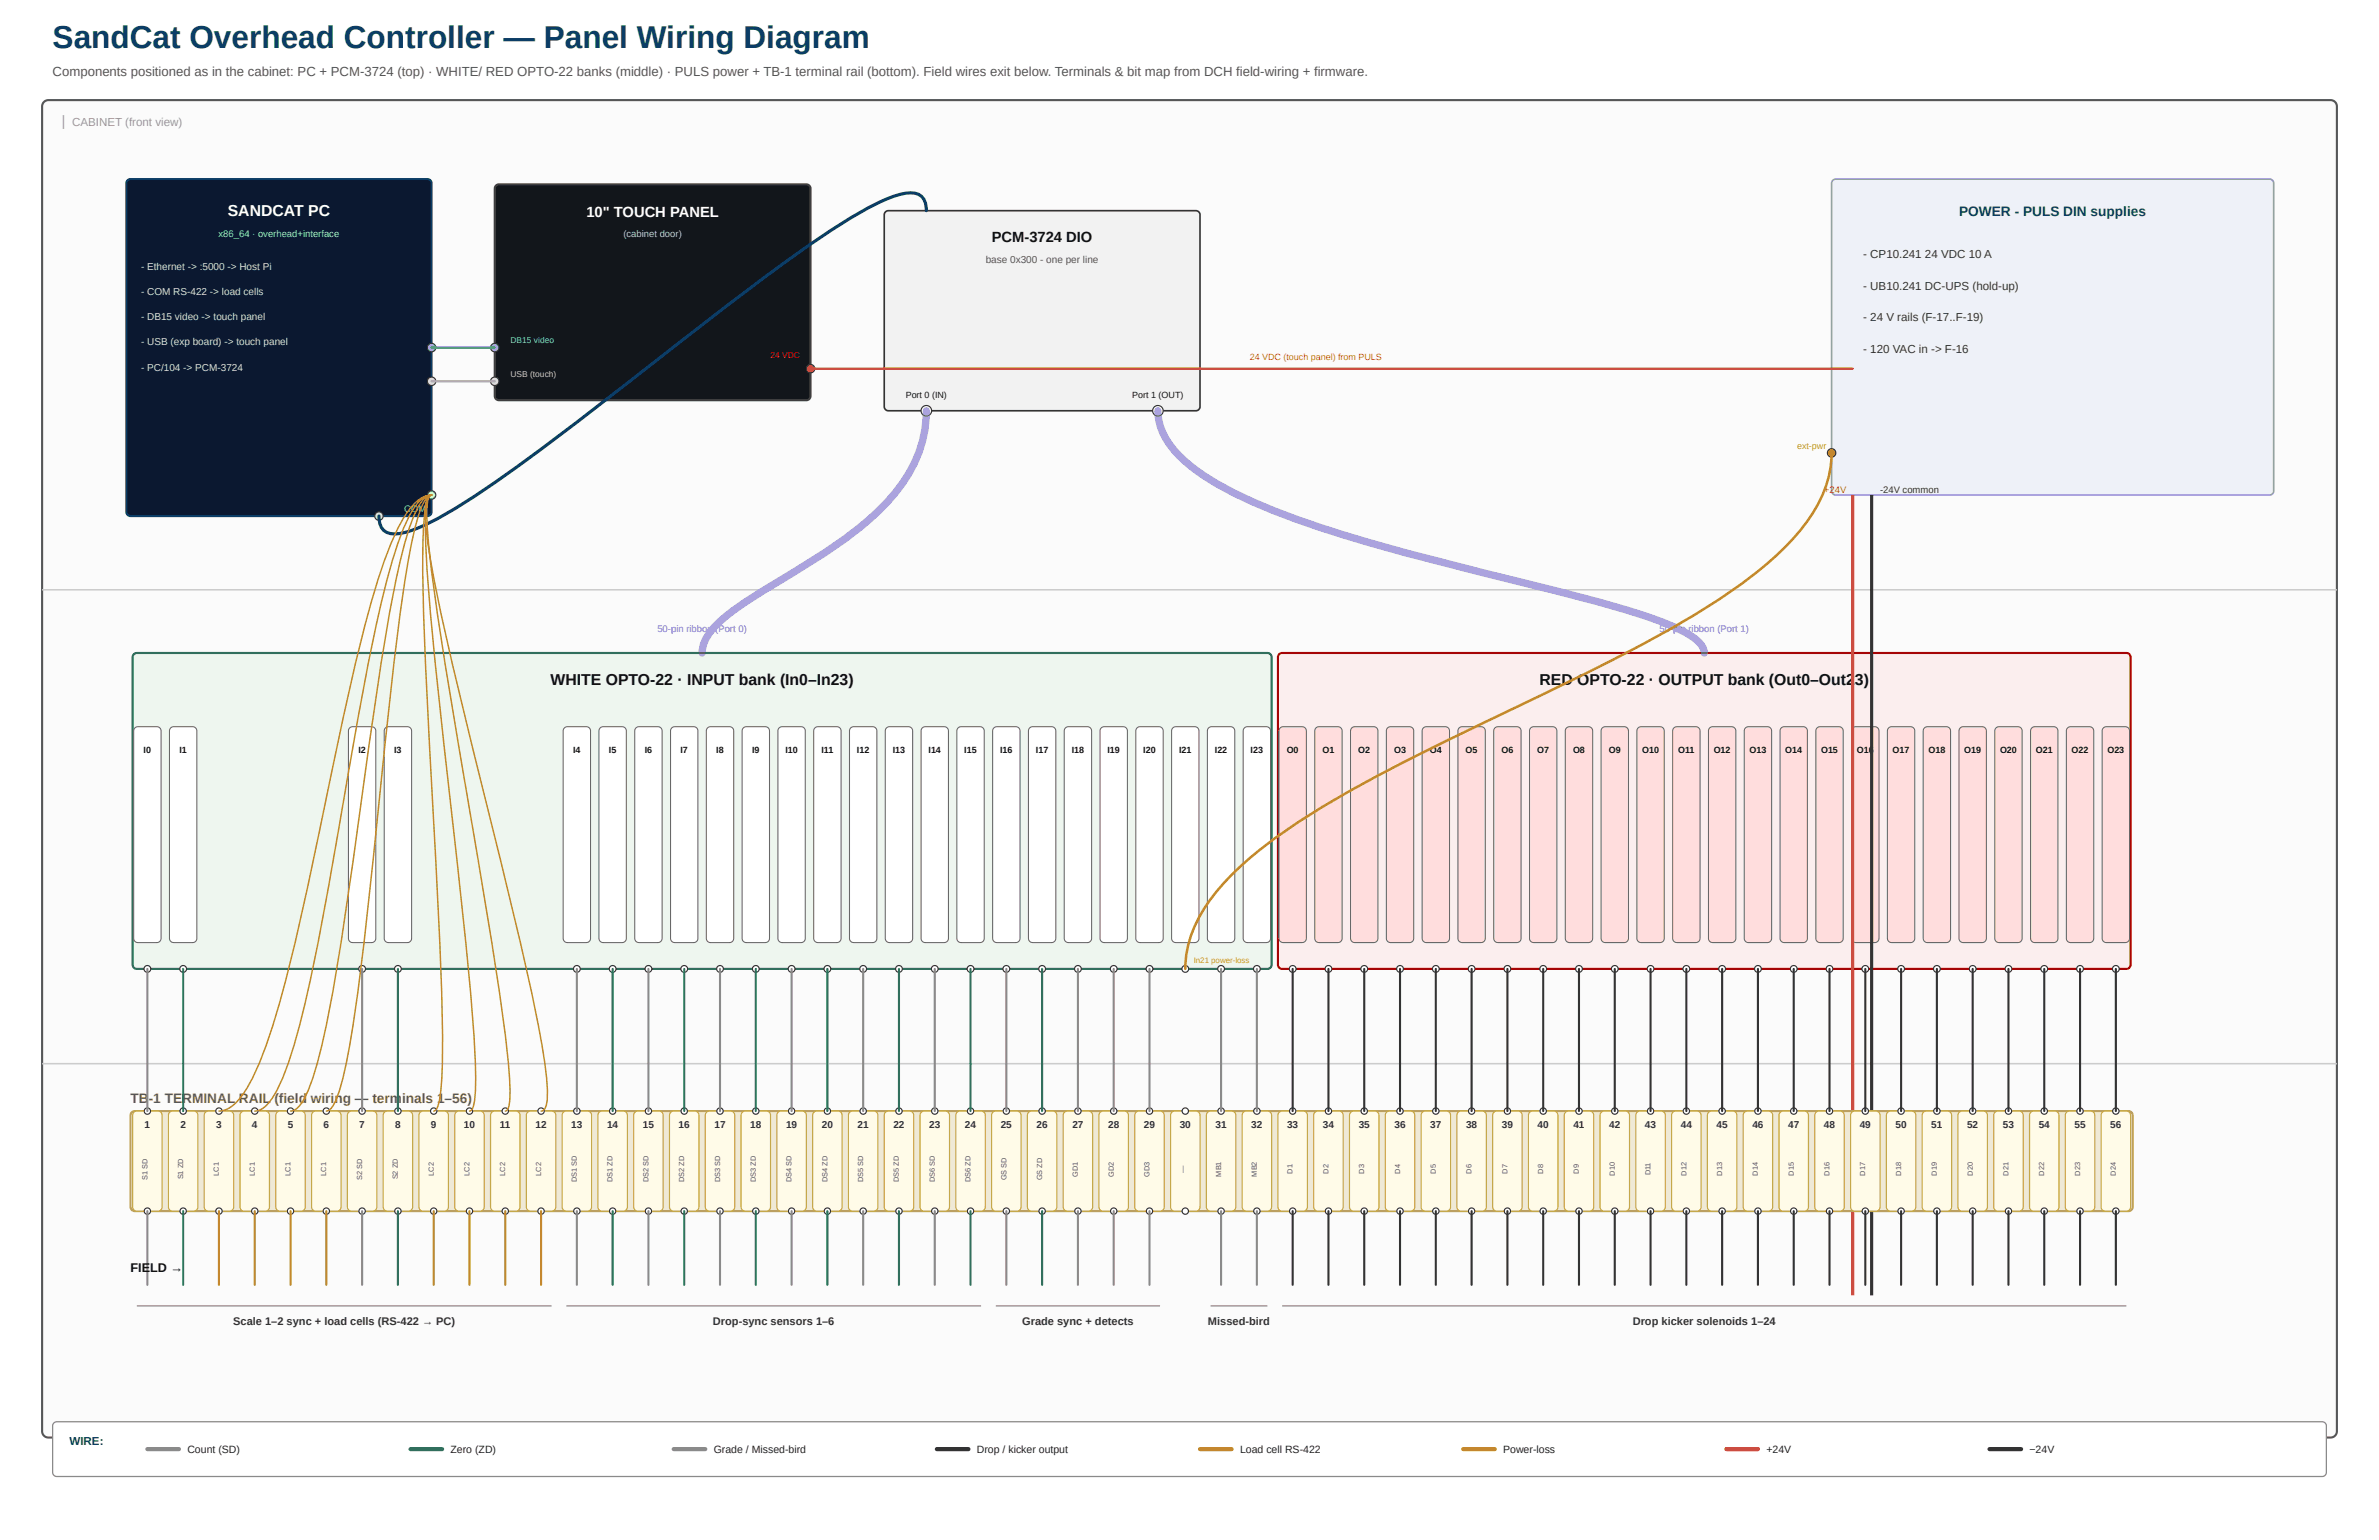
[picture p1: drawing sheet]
<svg xmlns="http://www.w3.org/2000/svg" width="864mm" height="559mm" viewBox="0 0 864 559" stroke-linecap="round" stroke-linejoin="round" font-family="sans-serif">
<defs><g id="words">
<text font-size="11.5" fill="#0b3d66" x="19.1" y="17.6">SandCat Overhead Controller — Panel Wiring Diagram</text>
<text font-size="5.7" fill="#fff" x="82.7" y="78.4">SANDCAT PC</text>
<g font-size="5.7" fill="#111">
<text x="199.8" y="248.4">WHITE OPTO-22 · INPUT bank (In0–In23)</text>
<text x="558.9" y="248.4">RED OPTO-22 · OUTPUT bank (Out0–Out2</text>
<text x="673.4" y="248.4">3)</text>
</g>
<text font-size="5.3" fill="#fff" x="212.9" y="78.7">10&quot; TOUCH PANEL</text>
<text font-size="5.3" fill="#111" x="360" y="87.9">PCM-3724 DIO</text>
<text font-size="5" fill="#0b3d66" x="711.2" y="78.4">POWER - PULS DIN supplies</text>
<g font-size="5" fill="#7a6a2a">
<text x="47.4" y="400.1">TB</text>
<text x="54" y="400.1">-1 TERMINAL RAIL (field wiring — terminals 1–56)</text>
</g>
<text font-size="4.8" fill="#555" x="19.1" y="27.5">Components positioned as in the cabinet: PC + PCM-3724 (top) · WHITE/ RED OPTO-22 banks (middle) · PULS power + TB-1 terminal rail (bottom). Field wires exit below. Terminals &amp; bit map from DCH field-wiring + firmware.</text>
<text font-size="4.6" fill="#111" x="47.4" y="461.6">FIELD →</text>
<text font-size="4.2" fill="#999" x="22.9" y="45.9">▏CABINET (front view)</text>
<g font-size="4.2" fill="#333">
<text x="676.4" y="93.6">- CP10.241</text>
<text x="698.8" y="93.6">24 VDC 10 A</text>
<text x="676.4" y="105.1">- UB10.241 DC-UPS (hold-up)</text>
<text x="676.4" y="116.6">- 24 V rails (F-17..F-19)</text>
<text x="676.4" y="128">- 120 VAC in -&gt; F-16</text>
</g>
<text font-size="4.2" fill="#0b3d66" x="25.2" y="524.3">WIRE:</text>
<g font-size="4" fill="#333">
<text x="84.7" y="480.7">Scale 1–2 sync + load cells (RS-422 → PC)</text>
<text x="258.8" y="480.7">Drop-sync sensors 1–6</text>
<text x="371.1" y="480.7">Grade sync + detects</text>
<text x="438.5" y="480.7">Missed-bird</text>
<text x="592.7" y="480.7">Drop kicker solenoids 1–24</text>
</g>
<g font-size="3.8" fill="#222">
<text x="68" y="527.3">Count (SD)</text>
<text x="163.5" y="527.3">Zero (ZD)</text>
<text x="259.1" y="527.3">Grade / Missed-bird</text>
<text x="354.6" y="527.3">Drop / kicker output</text>
<text x="450.1" y="527.3">Load cell RS-422</text>
<text x="545.7" y="527.3">Power-loss</text>
<text x="641.2" y="527.3">+24V</text>
<text x="736.7" y="527.3">−24V</text>
</g>
<text font-size="3.6" fill="#555" x="357.8" y="95.5">base 0x300 - one per line</text>
<g font-size="3.6" fill="#cde">
<text x="51.2" y="97.8">- Ethernet -&gt; :5000 -&gt; Host Pi</text>
<text x="51.2" y="107">- COM RS-422 -&gt; load cells</text>
<text x="51.2" y="116.2">- DB15 video -&gt; touch panel</text>
<text x="51.2" y="125.4">- USB (exp board) -&gt; touch panel</text>
<text x="51.2" y="134.5">- PC/104 -&gt; PCM-3724</text>
</g>
<g font-size="3.6" fill="#333">
<text x="52.5" y="409.3">1</text>
<text x="65.5" y="409.3">2</text>
<text x="78.5" y="409.3">3</text>
<text x="91.5" y="409.3">4</text>
<text x="104.5" y="409.3">5</text>
<text x="117.4" y="409.3">6</text>
<text x="130.4" y="409.3">7</text>
<text x="143.4" y="409.3">8</text>
<text x="156.4" y="409.3">9</text>
<text x="168.4" y="409.3">10</text>
<text x="181.5" y="409.3">11</text>
<text x="194.4" y="409.3">12</text>
<text x="207.4" y="409.3">13</text>
<text x="220.4" y="409.3">14</text>
<text x="233.4" y="409.3">15</text>
<text x="246.4" y="409.3">16</text>
<text x="259.3" y="409.3">17</text>
<text x="272.3" y="409.3">18</text>
<text x="285.3" y="409.3">19</text>
<text x="298.3" y="409.3">20</text>
<text x="311.3" y="409.3">21</text>
<text x="324.3" y="409.3">22</text>
<text x="337.3" y="409.3">23</text>
<text x="350.3" y="409.3">24</text>
<text x="363.3" y="409.3">25</text>
<text x="376.3" y="409.3">26</text>
<text x="389.3" y="409.3">27</text>
<text x="402.3" y="409.3">28</text>
<text x="415.3" y="409.3">29</text>
<text x="428.2" y="409.3">30</text>
<text x="441.2" y="409.3">31</text>
<text x="454.2" y="409.3">32</text>
<text x="467.2" y="409.3">33</text>
<text x="480.2" y="409.3">34</text>
<text x="493.2" y="409.3">35</text>
<text x="506.2" y="409.3">36</text>
<text x="519.2" y="409.3">37</text>
<text x="532.2" y="409.3">38</text>
<text x="545.2" y="409.3">39</text>
<text x="558.2" y="409.3">40</text>
<text x="571.2" y="409.3">41</text>
<text x="584.2" y="409.3">42</text>
<text x="597.1" y="409.3">43</text>
<text x="610.1" y="409.3">44</text>
<text x="623.1" y="409.3">45</text>
<text x="636.1" y="409.3">46</text>
<text x="649.1" y="409.3">47</text>
<text x="662.1" y="409.3">48</text>
<text x="675.1" y="409.3">49</text>
<text x="688.1" y="409.3">50</text>
<text x="701.1" y="409.3">51</text>
<text x="714.1" y="409.3">52</text>
<text x="727.1" y="409.3">53</text>
<text x="740.1" y="409.3">54</text>
<text x="753.1" y="409.3">55</text>
<text x="766" y="409.3">56</text>
</g>
<text font-size="3.4" fill="#9fc" x="79.3" y="86">x86_64 · overhead+interface</text>
<text font-size="3.4" fill="#9cf" x="226.3" y="86">(cabinet door)</text>
<text font-size="3.4" fill="#e23b2e" x="662.1" y="178.9">+24V</text>
<text font-size="3.4" fill="#333" x="682.5" y="178.9">-24V common</text>
<text font-size="3.4" fill="#9f9" x="146.7" y="185.7">COM</text>
<g font-size="3.4" fill="#6a5acd">
<text x="238.6" y="229.3">50-pin ribbon (Port 0)</text>
<text x="602.4" y="229.3">50-pin ribbon (Port 1)</text>
</g>
<text font-size="3.2" fill="#e23b2e" x="453.7" y="130.7">24 VDC (touch panel) from PULS</text>
<g font-size="3.2" fill="#111">
<text x="328.8" y="144.5">Port 0 (IN)</text>
<text x="411" y="144.5">Port 1 (OUT)</text>
<text x="52.1" y="273.2">I0</text>
<text x="65.1" y="273.2">I1</text>
<text x="130.1" y="273.2">I2</text>
<text x="143.1" y="273.2">I3</text>
<text x="208" y="273.2">I4</text>
<text x="221" y="273.2">I5</text>
<text x="234" y="273.2">I6</text>
<text x="247" y="273.2">I7</text>
<text x="260" y="273.2">I8</text>
<text x="273" y="273.2">I9</text>
<text x="285.1" y="273.2">I10</text>
<text x="298.2" y="273.2">I11</text>
<text x="311.1" y="273.2">I12</text>
<text x="324.1" y="273.2">I13</text>
<text x="337.1" y="273.2">I14</text>
<text x="350.1" y="273.2">I15</text>
<text x="363" y="273.2">I16</text>
<text x="376" y="273.2">I17</text>
<text x="389" y="273.2">I18</text>
<text x="402" y="273.2">I19</text>
<text x="415" y="273.2">I20</text>
<text x="428" y="273.2">I21</text>
<text x="441" y="273.2">I22</text>
<text x="454" y="273.2">I23</text>
<text x="467.1" y="273.2">O0</text>
<text x="480.1" y="273.2">O1</text>
<text x="493.1" y="273.2">O2</text>
<text x="506.1" y="273.2">O3</text>
<text x="519.1" y="273.2">O4</text>
<text x="532" y="273.2">O5</text>
<text x="545" y="273.2">O6</text>
<text x="558" y="273.2">O7</text>
<text x="571" y="273.2">O8</text>
<text x="584" y="273.2">O9</text>
<text x="596.1" y="273.2">O10</text>
<text x="609.2" y="273.2">O11</text>
<text x="622.1" y="273.2">O12</text>
<text x="635.1" y="273.2">O13</text>
<text x="648.1" y="273.2">O14</text>
<text x="661.1" y="273.2">O15</text>
<text x="674.1" y="273.2">O16</text>
<text x="687" y="273.2">O17</text>
<text x="700" y="273.2">O18</text>
<text x="713" y="273.2">O19</text>
<text x="726" y="273.2">O20</text>
<text x="739" y="273.2">O21</text>
<text x="752" y="273.2">O22</text>
<text x="765" y="273.2">O23</text>
</g>
<text font-size="3.2" fill="#e08a1e" x="652.3" y="162.8">ext-pwr</text>
<text font-size="3.1" fill="#6cf" x="185.3" y="124.6">DB15 video</text>
<text font-size="3.1" fill="#e23b2e" x="279.7" y="129.9">24 VDC</text>
<text font-size="3.1" fill="#ccc" x="185.3" y="136.8">USB (touch)</text>
<text font-size="2.9" fill="#e08a1e" x="433.3" y="349.3">In21 power-loss</text>
<g font-size="2.7" fill="#555">
<text x="430.3" y="425.5" transform="rotate(-90 430.3 425.5)">—</text>
<text x="469.2" y="425.9" transform="rotate(-90 469.2 425.9)">D1</text>
<text x="482.2" y="425.9" transform="rotate(-90 482.2 425.9)">D2</text>
<text x="495.2" y="425.9" transform="rotate(-90 495.2 425.9)">D3</text>
<text x="508.2" y="425.9" transform="rotate(-90 508.2 425.9)">D4</text>
<text x="521.2" y="425.9" transform="rotate(-90 521.2 425.9)">D5</text>
<text x="534.2" y="425.9" transform="rotate(-90 534.2 425.9)">D6</text>
<text x="547.2" y="425.9" transform="rotate(-90 547.2 425.9)">D7</text>
<text x="560.2" y="425.9" transform="rotate(-90 560.2 425.9)">D8</text>
<text x="573.2" y="425.9" transform="rotate(-90 573.2 425.9)">D9</text>
<text x="53.5" y="428" transform="rotate(-90 53.5 428)">S1 SD</text>
<text x="66.5" y="428" transform="rotate(-90 66.5 428)">S1 ZD</text>
<text x="79.5" y="426.6" transform="rotate(-90 79.5 426.6)">LC1</text>
<text x="92.5" y="426.6" transform="rotate(-90 92.5 426.6)">LC1</text>
<text x="105.5" y="426.6" transform="rotate(-90 105.5 426.6)">LC1</text>
<text x="118.5" y="426.6" transform="rotate(-90 118.5 426.6)">LC1</text>
<text x="131.4" y="428" transform="rotate(-90 131.4 428)">S2 SD</text>
<text x="144.4" y="428" transform="rotate(-90 144.4 428)">S2 ZD</text>
<text x="157.4" y="426.6" transform="rotate(-90 157.4 426.6)">LC2</text>
<text x="170.4" y="426.6" transform="rotate(-90 170.4 426.6)">LC2</text>
<text x="183.4" y="426.6" transform="rotate(-90 183.4 426.6)">LC2</text>
<text x="196.4" y="426.6" transform="rotate(-90 196.4 426.6)">LC2</text>
<text x="209.4" y="429" transform="rotate(-90 209.4 429)">DS1 SD</text>
<text x="222.4" y="428.9" transform="rotate(-90 222.4 428.9)">DS1 ZD</text>
<text x="235.4" y="429" transform="rotate(-90 235.4 429)">DS2 SD</text>
<text x="248.4" y="428.9" transform="rotate(-90 248.4 428.9)">DS2 ZD</text>
<text x="261.4" y="429" transform="rotate(-90 261.4 429)">DS3 SD</text>
<text x="274.4" y="428.9" transform="rotate(-90 274.4 428.9)">DS3 ZD</text>
<text x="287.4" y="429" transform="rotate(-90 287.4 429)">DS4 SD</text>
<text x="300.3" y="428.9" transform="rotate(-90 300.3 428.9)">DS4 ZD</text>
<text x="313.3" y="429" transform="rotate(-90 313.3 429)">DS5 SD</text>
<text x="326.3" y="428.9" transform="rotate(-90 326.3 428.9)">DS5 ZD</text>
<text x="339.3" y="429" transform="rotate(-90 339.3 429)">DS6 SD</text>
<text x="352.3" y="428.9" transform="rotate(-90 352.3 428.9)">DS6 ZD</text>
<text x="365.3" y="428.3" transform="rotate(-90 365.3 428.3)">GS SD</text>
<text x="378.3" y="428.3" transform="rotate(-90 378.3 428.3)">GS ZD</text>
<text x="391.3" y="426.9" transform="rotate(-90 391.3 426.9)">GD1</text>
<text x="404.3" y="426.9" transform="rotate(-90 404.3 426.9)">GD2</text>
<text x="417.3" y="426.9" transform="rotate(-90 417.3 426.9)">GD3</text>
<text x="443.3" y="426.9" transform="rotate(-90 443.3 426.9)">MB1</text>
<text x="456.3" y="426.9" transform="rotate(-90 456.3 426.9)">MB2</text>
<text x="586.2" y="426.6" transform="rotate(-90 586.2 426.6)">D10</text>
<text x="599.2" y="426.5" transform="rotate(-90 599.2 426.5)">D11</text>
<text x="612.2" y="426.6" transform="rotate(-90 612.2 426.6)">D12</text>
<text x="625.2" y="426.6" transform="rotate(-90 625.2 426.6)">D13</text>
<text x="638.1" y="426.6" transform="rotate(-90 638.1 426.6)">D14</text>
<text x="651.1" y="426.6" transform="rotate(-90 651.1 426.6)">D15</text>
<text x="664.1" y="426.6" transform="rotate(-90 664.1 426.6)">D16</text>
<text x="677.1" y="426.6" transform="rotate(-90 677.1 426.6)">D17</text>
<text x="690.1" y="426.6" transform="rotate(-90 690.1 426.6)">D18</text>
<text x="703.1" y="426.6" transform="rotate(-90 703.1 426.6)">D19</text>
<text x="716.1" y="426.6" transform="rotate(-90 716.1 426.6)">D20</text>
<text x="729.1" y="426.6" transform="rotate(-90 729.1 426.6)">D21</text>
<text x="742.1" y="426.6" transform="rotate(-90 742.1 426.6)">D22</text>
<text x="755.1" y="426.6" transform="rotate(-90 755.1 426.6)">D23</text>
<text x="768.1" y="426.6" transform="rotate(-90 768.1 426.6)">D24</text>
</g>
</g></defs>
<path d="M16 37l1.6-.7h828.4a2.29 2.29 0 0 1 2.3 2.3v480.7a2.29 2.29 0 0 1-2.3 2.3h-828.4a2.29 2.29 0 0 1-2.3-2.3v-480.7z" fill="#fbfbfb"/>
<path d="M16 37l1.6-.7h828.4a2.29 2.29 0 0 1 2.3 2.3v480.7a2.29 2.29 0 0 1-2.3 2.3h-828.4a2.29 2.29 0 0 1-2.3-2.3v-480.7z" fill="none" stroke="#555" stroke-width=".76" stroke-linecap="butt"/>
<path d="M15.3 214h833M15.3 386h833" fill="none" stroke="#ccc" stroke-width=".57"/>
<path d="M48.6 237.4l1.1-.5h410.4a1.53 1.53 0 0 1 1.5 1.6v111.5a1.53 1.53 0 0 1-1.5 1.6h-410.4a1.53 1.53 0 0 1-1.6-1.6v-111.5z" fill="#eef6ef"/>
<path d="M48.6 237.4l1.1-.5h410.4a1.53 1.53 0 0 1 1.5 1.6v111.5a1.53 1.53 0 0 1-1.5 1.6h-410.4a1.53 1.53 0 0 1-1.6-1.6v-111.5z" fill="none" stroke="#1f6b40" stroke-width=".76" stroke-linecap="butt"/>
<path d="M464.3 237.4l1.1-.5h306.5a1.53 1.53 0 0 1 1.5 1.6v111.5a1.53 1.53 0 0 1-1.5 1.6h-306.5a1.53 1.53 0 0 1-1.5-1.6v-111.5z" fill="#fbeeee"/>
<path d="M464.3 237.4l1.1-.5h306.5a1.53 1.53 0 0 1 1.5 1.6v111.5a1.53 1.53 0 0 1-1.5 1.6h-306.5a1.53 1.53 0 0 1-1.5-1.6v-111.5z" fill="none" stroke="#b00" stroke-width=".76" stroke-linecap="butt"/>
<path d="M49 264.1l.9-.4h7a1.53 1.53 0 0 1 1.6 1.5v75.3a1.53 1.53 0 0 1-1.6 1.5h-6.8a1.53 1.53 0 0 1-1.6-1.5v-75.3z" fill="#fff"/>
<path d="M49 264.1l.9-.4h7a1.53 1.53 0 0 1 1.6 1.5v75.3a1.53 1.53 0 0 1-1.6 1.5h-6.8a1.53 1.53 0 0 1-1.6-1.5v-75.3z" fill="none" stroke="#666" stroke-width=".38"/>
<circle cx="53.5" cy="351.6" r="1.22" fill="#fff"/>
<circle cx="53.5" cy="351.6" r="1.22" fill="none" stroke="#333" stroke-width=".42"/>
<path d="M62 264.1l.9-.4h7a1.53 1.53 0 0 1 1.6 1.5v75.3a1.53 1.53 0 0 1-1.6 1.5h-6.8a1.53 1.53 0 0 1-1.6-1.5v-75.3z" fill="#fff"/>
<path d="M62 264.1l.9-.4h7a1.53 1.53 0 0 1 1.6 1.5v75.3a1.53 1.53 0 0 1-1.6 1.5h-6.8a1.53 1.53 0 0 1-1.6-1.5v-75.3z" fill="none" stroke="#666" stroke-width=".38"/>
<circle cx="66.5" cy="351.6" r="1.22" fill="#fff"/>
<circle cx="66.5" cy="351.6" r="1.22" fill="none" stroke="#333" stroke-width=".42"/>
<path d="M126.9 264.1l1-.4h7a1.53 1.53 0 0 1 1.5 1.5v75.3a1.53 1.53 0 0 1-1.5 1.5h-6.9a1.53 1.53 0 0 1-1.5-1.5v-75.3z" fill="#fff"/>
<path d="M126.9 264.1l1-.4h7a1.53 1.53 0 0 1 1.5 1.5v75.3a1.53 1.53 0 0 1-1.5 1.5h-6.9a1.53 1.53 0 0 1-1.5-1.5v-75.3z" fill="none" stroke="#666" stroke-width=".38"/>
<circle cx="131.5" cy="351.6" r="1.22" fill="#fff"/>
<circle cx="131.5" cy="351.6" r="1.22" fill="none" stroke="#333" stroke-width=".42"/>
<path d="M139.9 264.1l1-.4h7a1.53 1.53 0 0 1 1.5 1.5v75.3a1.53 1.53 0 0 1-1.5 1.5h-6.9a1.53 1.53 0 0 1-1.5-1.5v-75.3z" fill="#fff"/>
<path d="M139.9 264.1l1-.4h7a1.53 1.53 0 0 1 1.5 1.5v75.3a1.53 1.53 0 0 1-1.5 1.5h-6.9a1.53 1.53 0 0 1-1.5-1.5v-75.3z" fill="none" stroke="#666" stroke-width=".38"/>
<circle cx="144.4" cy="351.6" r="1.22" fill="#fff"/>
<circle cx="144.4" cy="351.6" r="1.22" fill="none" stroke="#333" stroke-width=".42"/>
<path d="M204.9 264.1l.9-.4h7a1.53 1.53 0 0 1 1.6 1.5v75.3a1.53 1.53 0 0 1-1.6 1.5h-6.8a1.53 1.53 0 0 1-1.6-1.5v-75.3z" fill="#fff"/>
<path d="M204.9 264.1l.9-.4h7a1.53 1.53 0 0 1 1.6 1.5v75.3a1.53 1.53 0 0 1-1.6 1.5h-6.8a1.53 1.53 0 0 1-1.6-1.5v-75.3z" fill="none" stroke="#666" stroke-width=".38"/>
<circle cx="209.4" cy="351.6" r="1.22" fill="#fff"/>
<circle cx="209.4" cy="351.6" r="1.22" fill="none" stroke="#333" stroke-width=".42"/>
<path d="M217.9 264.1l.9-.4h7a1.53 1.53 0 0 1 1.6 1.5v75.3a1.53 1.53 0 0 1-1.6 1.5h-6.8a1.53 1.53 0 0 1-1.6-1.5v-75.3z" fill="#fff"/>
<path d="M217.9 264.1l.9-.4h7a1.53 1.53 0 0 1 1.6 1.5v75.3a1.53 1.53 0 0 1-1.6 1.5h-6.8a1.53 1.53 0 0 1-1.6-1.5v-75.3z" fill="none" stroke="#666" stroke-width=".38"/>
<circle cx="222.4" cy="351.6" r="1.22" fill="#fff"/>
<circle cx="222.4" cy="351.6" r="1.22" fill="none" stroke="#333" stroke-width=".42"/>
<path d="M230.9 264.1l.9-.4h7a1.53 1.53 0 0 1 1.6 1.5v75.3a1.53 1.53 0 0 1-1.6 1.5h-6.9a1.53 1.53 0 0 1-1.5-1.5v-75.3z" fill="#fff"/>
<path d="M230.9 264.1l.9-.4h7a1.53 1.53 0 0 1 1.6 1.5v75.3a1.53 1.53 0 0 1-1.6 1.5h-6.9a1.53 1.53 0 0 1-1.5-1.5v-75.3z" fill="none" stroke="#666" stroke-width=".38"/>
<circle cx="235.4" cy="351.6" r="1.22" fill="#fff"/>
<circle cx="235.4" cy="351.6" r="1.22" fill="none" stroke="#333" stroke-width=".42"/>
<path d="M243.9 264.1l.9-.4h7a1.53 1.53 0 0 1 1.5 1.5v75.3a1.53 1.53 0 0 1-1.5 1.5h-6.9a1.53 1.53 0 0 1-1.5-1.5v-75.3z" fill="#fff"/>
<path d="M243.9 264.1l.9-.4h7a1.53 1.53 0 0 1 1.5 1.5v75.3a1.53 1.53 0 0 1-1.5 1.5h-6.9a1.53 1.53 0 0 1-1.5-1.5v-75.3z" fill="none" stroke="#666" stroke-width=".38"/>
<circle cx="248.4" cy="351.6" r="1.22" fill="#fff"/>
<circle cx="248.4" cy="351.6" r="1.22" fill="none" stroke="#333" stroke-width=".42"/>
<path d="M256.9 264.1l.9-.4h7a1.53 1.53 0 0 1 1.5 1.5v75.3a1.53 1.53 0 0 1-1.5 1.5h-6.9a1.53 1.53 0 0 1-1.5-1.5v-75.3z" fill="#fff"/>
<path d="M256.9 264.1l.9-.4h7a1.53 1.53 0 0 1 1.5 1.5v75.3a1.53 1.53 0 0 1-1.5 1.5h-6.9a1.53 1.53 0 0 1-1.5-1.5v-75.3z" fill="none" stroke="#666" stroke-width=".38"/>
<circle cx="261.4" cy="351.6" r="1.22" fill="#fff"/>
<circle cx="261.4" cy="351.6" r="1.22" fill="none" stroke="#333" stroke-width=".42"/>
<path d="M269.8 264.1l1-.4h7a1.53 1.53 0 0 1 1.5 1.5v75.3a1.53 1.53 0 0 1-1.5 1.5h-6.9a1.53 1.53 0 0 1-1.5-1.5v-75.3z" fill="#fff"/>
<path d="M269.8 264.1l1-.4h7a1.53 1.53 0 0 1 1.5 1.5v75.3a1.53 1.53 0 0 1-1.5 1.5h-6.9a1.53 1.53 0 0 1-1.5-1.5v-75.3z" fill="none" stroke="#666" stroke-width=".38"/>
<circle cx="274.4" cy="351.6" r="1.22" fill="#fff"/>
<circle cx="274.4" cy="351.6" r="1.22" fill="none" stroke="#333" stroke-width=".42"/>
<path d="M282.8 264.1l1-.4h7a1.53 1.53 0 0 1 1.5 1.5v75.3a1.53 1.53 0 0 1-1.5 1.5h-6.9a1.53 1.53 0 0 1-1.5-1.5v-75.3z" fill="#fff"/>
<path d="M282.8 264.1l1-.4h7a1.53 1.53 0 0 1 1.5 1.5v75.3a1.53 1.53 0 0 1-1.5 1.5h-6.9a1.53 1.53 0 0 1-1.5-1.5v-75.3z" fill="none" stroke="#666" stroke-width=".38"/>
<circle cx="287.4" cy="351.6" r="1.22" fill="#fff"/>
<circle cx="287.4" cy="351.6" r="1.22" fill="none" stroke="#333" stroke-width=".42"/>
<path d="M295.8 264.1l1-.4h7a1.53 1.53 0 0 1 1.5 1.5v75.3a1.53 1.53 0 0 1-1.5 1.5h-6.9a1.53 1.53 0 0 1-1.5-1.5v-75.3z" fill="#fff"/>
<path d="M295.8 264.1l1-.4h7a1.53 1.53 0 0 1 1.5 1.5v75.3a1.53 1.53 0 0 1-1.5 1.5h-6.9a1.53 1.53 0 0 1-1.5-1.5v-75.3z" fill="none" stroke="#666" stroke-width=".38"/>
<circle cx="300.3" cy="351.6" r="1.22" fill="#fff"/>
<circle cx="300.3" cy="351.6" r="1.22" fill="none" stroke="#333" stroke-width=".42"/>
<path d="M308.8 264.1l1-.4h7a1.53 1.53 0 0 1 1.5 1.5v75.3a1.53 1.53 0 0 1-1.5 1.5h-6.9a1.53 1.53 0 0 1-1.5-1.5v-75.3z" fill="#fff"/>
<path d="M308.8 264.1l1-.4h7a1.53 1.53 0 0 1 1.5 1.5v75.3a1.53 1.53 0 0 1-1.5 1.5h-6.9a1.53 1.53 0 0 1-1.5-1.5v-75.3z" fill="none" stroke="#666" stroke-width=".38"/>
<circle cx="313.3" cy="351.6" r="1.22" fill="#fff"/>
<circle cx="313.3" cy="351.6" r="1.22" fill="none" stroke="#333" stroke-width=".42"/>
<path d="M321.8 264.1l.9-.4h7.1a1.53 1.53 0 0 1 1.5 1.5v75.3a1.53 1.53 0 0 1-1.5 1.5h-6.9a1.53 1.53 0 0 1-1.5-1.5v-75.3z" fill="#fff"/>
<path d="M321.8 264.1l.9-.4h7.1a1.53 1.53 0 0 1 1.5 1.5v75.3a1.53 1.53 0 0 1-1.5 1.5h-6.9a1.53 1.53 0 0 1-1.5-1.5v-75.3z" fill="none" stroke="#666" stroke-width=".38"/>
<circle cx="326.3" cy="351.6" r="1.22" fill="#fff"/>
<circle cx="326.3" cy="351.6" r="1.22" fill="none" stroke="#333" stroke-width=".42"/>
<path d="M334.8 264.1l.9-.4h7.1a1.53 1.53 0 0 1 1.5 1.5v75.3a1.53 1.53 0 0 1-1.5 1.5h-6.9a1.53 1.53 0 0 1-1.5-1.5v-75.3z" fill="#fff"/>
<path d="M334.8 264.1l.9-.4h7.1a1.53 1.53 0 0 1 1.5 1.5v75.3a1.53 1.53 0 0 1-1.5 1.5h-6.9a1.53 1.53 0 0 1-1.5-1.5v-75.3z" fill="none" stroke="#666" stroke-width=".38"/>
<circle cx="339.3" cy="351.6" r="1.22" fill="#fff"/>
<circle cx="339.3" cy="351.6" r="1.22" fill="none" stroke="#333" stroke-width=".42"/>
<path d="M347.8 264.1l.9-.4h7.1a1.53 1.53 0 0 1 1.5 1.5v75.3a1.53 1.53 0 0 1-1.5 1.5h-6.9a1.53 1.53 0 0 1-1.5-1.5v-75.3z" fill="#fff"/>
<path d="M347.8 264.1l.9-.4h7.1a1.53 1.53 0 0 1 1.5 1.5v75.3a1.53 1.53 0 0 1-1.5 1.5h-6.9a1.53 1.53 0 0 1-1.5-1.5v-75.3z" fill="none" stroke="#666" stroke-width=".38"/>
<circle cx="352.3" cy="351.6" r="1.22" fill="#fff"/>
<circle cx="352.3" cy="351.6" r="1.22" fill="none" stroke="#333" stroke-width=".42"/>
<path d="M360.8 264.1l.9-.4h7a1.53 1.53 0 0 1 1.6 1.5v75.3a1.53 1.53 0 0 1-1.6 1.5h-6.8a1.53 1.53 0 0 1-1.6-1.5v-75.3z" fill="#fff"/>
<path d="M360.8 264.1l.9-.4h7a1.53 1.53 0 0 1 1.6 1.5v75.3a1.53 1.53 0 0 1-1.6 1.5h-6.8a1.53 1.53 0 0 1-1.6-1.5v-75.3z" fill="none" stroke="#666" stroke-width=".38"/>
<circle cx="365.3" cy="351.6" r="1.22" fill="#fff"/>
<circle cx="365.3" cy="351.6" r="1.22" fill="none" stroke="#333" stroke-width=".42"/>
<path d="M373.8 264.1l.9-.4h7a1.53 1.53 0 0 1 1.6 1.5v75.3a1.53 1.53 0 0 1-1.6 1.5h-6.8a1.53 1.53 0 0 1-1.6-1.5v-75.3z" fill="#fff"/>
<path d="M373.8 264.1l.9-.4h7a1.53 1.53 0 0 1 1.6 1.5v75.3a1.53 1.53 0 0 1-1.6 1.5h-6.8a1.53 1.53 0 0 1-1.6-1.5v-75.3z" fill="none" stroke="#666" stroke-width=".38"/>
<circle cx="378.3" cy="351.6" r="1.22" fill="#fff"/>
<circle cx="378.3" cy="351.6" r="1.22" fill="none" stroke="#333" stroke-width=".42"/>
<path d="M386.8 264.1l.9-.4h7a1.53 1.53 0 0 1 1.6 1.5v75.3a1.53 1.53 0 0 1-1.6 1.5h-6.8a1.53 1.53 0 0 1-1.6-1.5v-75.3z" fill="#fff"/>
<path d="M386.8 264.1l.9-.4h7a1.53 1.53 0 0 1 1.6 1.5v75.3a1.53 1.53 0 0 1-1.6 1.5h-6.8a1.53 1.53 0 0 1-1.6-1.5v-75.3z" fill="none" stroke="#666" stroke-width=".38"/>
<circle cx="391.3" cy="351.6" r="1.22" fill="#fff"/>
<circle cx="391.3" cy="351.6" r="1.22" fill="none" stroke="#333" stroke-width=".42"/>
<path d="M399.8 264.1l.9-.4h7a1.53 1.53 0 0 1 1.6 1.5v75.3a1.53 1.53 0 0 1-1.6 1.5h-6.9a1.53 1.53 0 0 1-1.5-1.5v-75.3z" fill="#fff"/>
<path d="M399.8 264.1l.9-.4h7a1.53 1.53 0 0 1 1.6 1.5v75.3a1.53 1.53 0 0 1-1.6 1.5h-6.9a1.53 1.53 0 0 1-1.5-1.5v-75.3z" fill="none" stroke="#666" stroke-width=".38"/>
<circle cx="404.3" cy="351.6" r="1.22" fill="#fff"/>
<circle cx="404.3" cy="351.6" r="1.22" fill="none" stroke="#333" stroke-width=".42"/>
<path d="M412.8 264.1l.9-.4h7a1.53 1.53 0 0 1 1.5 1.5v75.3a1.53 1.53 0 0 1-1.5 1.5h-6.9a1.53 1.53 0 0 1-1.5-1.5v-75.3z" fill="#fff"/>
<path d="M412.8 264.1l.9-.4h7a1.53 1.53 0 0 1 1.5 1.5v75.3a1.53 1.53 0 0 1-1.5 1.5h-6.9a1.53 1.53 0 0 1-1.5-1.5v-75.3z" fill="none" stroke="#666" stroke-width=".38"/>
<circle cx="417.3" cy="351.6" r="1.22" fill="#fff"/>
<circle cx="417.3" cy="351.6" r="1.22" fill="none" stroke="#333" stroke-width=".42"/>
<path d="M425.8 264.1l.9-.4h7a1.53 1.53 0 0 1 1.5 1.5v75.3a1.53 1.53 0 0 1-1.5 1.5h-6.9a1.53 1.53 0 0 1-1.5-1.5v-75.3z" fill="#fff"/>
<path d="M425.8 264.1l.9-.4h7a1.53 1.53 0 0 1 1.5 1.5v75.3a1.53 1.53 0 0 1-1.5 1.5h-6.9a1.53 1.53 0 0 1-1.5-1.5v-75.3z" fill="none" stroke="#666" stroke-width=".38"/>
<circle cx="430.3" cy="351.6" r="1.22" fill="#fff"/>
<circle cx="430.3" cy="351.6" r="1.22" fill="none" stroke="#333" stroke-width=".42"/>
<path d="M438.7 264.1l1-.4h7a1.53 1.53 0 0 1 1.5 1.5v75.3a1.53 1.53 0 0 1-1.5 1.5h-6.9a1.53 1.53 0 0 1-1.5-1.5v-75.3z" fill="#fff"/>
<path d="M438.7 264.1l1-.4h7a1.53 1.53 0 0 1 1.5 1.5v75.3a1.53 1.53 0 0 1-1.5 1.5h-6.9a1.53 1.53 0 0 1-1.5-1.5v-75.3z" fill="none" stroke="#666" stroke-width=".38"/>
<circle cx="443.3" cy="351.6" r="1.22" fill="#fff"/>
<circle cx="443.3" cy="351.6" r="1.22" fill="none" stroke="#333" stroke-width=".42"/>
<path d="M451.7 264.1l1-.4h7a1.53 1.53 0 0 1 1.5 1.5v75.3a1.53 1.53 0 0 1-1.5 1.5h-6.9a1.53 1.53 0 0 1-1.5-1.5v-75.3z" fill="#fff"/>
<path d="M451.7 264.1l1-.4h7a1.53 1.53 0 0 1 1.5 1.5v75.3a1.53 1.53 0 0 1-1.5 1.5h-6.9a1.53 1.53 0 0 1-1.5-1.5v-75.3z" fill="none" stroke="#666" stroke-width=".38"/>
<circle cx="456.3" cy="351.6" r="1.22" fill="#fff"/>
<circle cx="456.3" cy="351.6" r="1.22" fill="none" stroke="#333" stroke-width=".42"/>
<path d="M464.7 264.1l1-.4h7a1.53 1.53 0 0 1 1.5 1.5v75.3a1.53 1.53 0 0 1-1.5 1.5h-6.9a1.53 1.53 0 0 1-1.5-1.5v-75.3z" fill="#fdd"/>
<path d="M464.7 264.1l1-.4h7a1.53 1.53 0 0 1 1.5 1.5v75.3a1.53 1.53 0 0 1-1.5 1.5h-6.9a1.53 1.53 0 0 1-1.5-1.5v-75.3z" fill="none" stroke="#666" stroke-width=".38"/>
<circle cx="469.2" cy="351.6" r="1.22" fill="#fff"/>
<circle cx="469.2" cy="351.6" r="1.22" fill="none" stroke="#333" stroke-width=".42"/>
<path d="M477.7 264.1l1-.4h7a1.53 1.53 0 0 1 1.5 1.5v75.3a1.53 1.53 0 0 1-1.5 1.5h-6.9a1.53 1.53 0 0 1-1.5-1.5v-75.3z" fill="#fdd"/>
<path d="M477.7 264.1l1-.4h7a1.53 1.53 0 0 1 1.5 1.5v75.3a1.53 1.53 0 0 1-1.5 1.5h-6.9a1.53 1.53 0 0 1-1.5-1.5v-75.3z" fill="none" stroke="#666" stroke-width=".38"/>
<circle cx="482.2" cy="351.6" r="1.22" fill="#fff"/>
<circle cx="482.2" cy="351.6" r="1.22" fill="none" stroke="#333" stroke-width=".42"/>
<path d="M490.7 264.1l.9-.4h7.1a1.53 1.53 0 0 1 1.5 1.5v75.3a1.53 1.53 0 0 1-1.5 1.5h-6.9a1.53 1.53 0 0 1-1.5-1.5v-75.3z" fill="#fdd"/>
<path d="M490.7 264.1l.9-.4h7.1a1.53 1.53 0 0 1 1.5 1.5v75.3a1.53 1.53 0 0 1-1.5 1.5h-6.9a1.53 1.53 0 0 1-1.5-1.5v-75.3z" fill="none" stroke="#666" stroke-width=".38"/>
<circle cx="495.2" cy="351.6" r="1.22" fill="#fff"/>
<circle cx="495.2" cy="351.6" r="1.22" fill="none" stroke="#333" stroke-width=".42"/>
<path d="M503.7 264.1l.9-.4h7.1a1.53 1.53 0 0 1 1.5 1.5v75.3a1.53 1.53 0 0 1-1.5 1.5h-6.9a1.53 1.53 0 0 1-1.5-1.5v-75.3z" fill="#fdd"/>
<path d="M503.7 264.1l.9-.4h7.1a1.53 1.53 0 0 1 1.5 1.5v75.3a1.53 1.53 0 0 1-1.5 1.5h-6.9a1.53 1.53 0 0 1-1.5-1.5v-75.3z" fill="none" stroke="#666" stroke-width=".38"/>
<circle cx="508.2" cy="351.6" r="1.22" fill="#fff"/>
<circle cx="508.2" cy="351.6" r="1.22" fill="none" stroke="#333" stroke-width=".42"/>
<path d="M516.7 264.1l.9-.4h7.1a1.53 1.53 0 0 1 1.5 1.5v75.3a1.53 1.53 0 0 1-1.5 1.5h-6.9a1.53 1.53 0 0 1-1.6-1.5v-75.3z" fill="#fdd"/>
<path d="M516.7 264.1l.9-.4h7.1a1.53 1.53 0 0 1 1.5 1.5v75.3a1.53 1.53 0 0 1-1.5 1.5h-6.9a1.53 1.53 0 0 1-1.6-1.5v-75.3z" fill="none" stroke="#666" stroke-width=".38"/>
<circle cx="521.2" cy="351.6" r="1.22" fill="#fff"/>
<circle cx="521.2" cy="351.6" r="1.22" fill="none" stroke="#333" stroke-width=".42"/>
<path d="M529.7 264.1l.9-.4h7a1.53 1.53 0 0 1 1.6 1.5v75.3a1.53 1.53 0 0 1-1.6 1.5h-6.8a1.53 1.53 0 0 1-1.6-1.5v-75.3z" fill="#fdd"/>
<path d="M529.7 264.1l.9-.4h7a1.53 1.53 0 0 1 1.6 1.5v75.3a1.53 1.53 0 0 1-1.6 1.5h-6.8a1.53 1.53 0 0 1-1.6-1.5v-75.3z" fill="none" stroke="#666" stroke-width=".38"/>
<circle cx="534.2" cy="351.6" r="1.22" fill="#fff"/>
<circle cx="534.2" cy="351.6" r="1.22" fill="none" stroke="#333" stroke-width=".42"/>
<path d="M542.7 264.1l.9-.4h7a1.53 1.53 0 0 1 1.6 1.5v75.3a1.53 1.53 0 0 1-1.6 1.5h-6.8a1.53 1.53 0 0 1-1.6-1.5v-75.3z" fill="#fdd"/>
<path d="M542.7 264.1l.9-.4h7a1.53 1.53 0 0 1 1.6 1.5v75.3a1.53 1.53 0 0 1-1.6 1.5h-6.8a1.53 1.53 0 0 1-1.6-1.5v-75.3z" fill="none" stroke="#666" stroke-width=".38"/>
<circle cx="547.2" cy="351.6" r="1.22" fill="#fff"/>
<circle cx="547.2" cy="351.6" r="1.22" fill="none" stroke="#333" stroke-width=".42"/>
<path d="M555.7 264.1l.9-.4h7a1.53 1.53 0 0 1 1.6 1.5v75.3a1.53 1.53 0 0 1-1.6 1.5h-6.8a1.53 1.53 0 0 1-1.6-1.5v-75.3z" fill="#fdd"/>
<path d="M555.7 264.1l.9-.4h7a1.53 1.53 0 0 1 1.6 1.5v75.3a1.53 1.53 0 0 1-1.6 1.5h-6.8a1.53 1.53 0 0 1-1.6-1.5v-75.3z" fill="none" stroke="#666" stroke-width=".38"/>
<circle cx="560.2" cy="351.6" r="1.22" fill="#fff"/>
<circle cx="560.2" cy="351.6" r="1.22" fill="none" stroke="#333" stroke-width=".42"/>
<path d="M568.7 264.1l.9-.4h7a1.53 1.53 0 0 1 1.6 1.5v75.3a1.53 1.53 0 0 1-1.6 1.5h-6.9a1.53 1.53 0 0 1-1.5-1.5v-75.3z" fill="#fdd"/>
<path d="M568.7 264.1l.9-.4h7a1.53 1.53 0 0 1 1.6 1.5v75.3a1.53 1.53 0 0 1-1.6 1.5h-6.9a1.53 1.53 0 0 1-1.5-1.5v-75.3z" fill="none" stroke="#666" stroke-width=".38"/>
<circle cx="573.2" cy="351.6" r="1.22" fill="#fff"/>
<circle cx="573.2" cy="351.6" r="1.22" fill="none" stroke="#333" stroke-width=".42"/>
<path d="M581.7 264.1l.9-.4h7a1.53 1.53 0 0 1 1.5 1.5v75.3a1.53 1.53 0 0 1-1.5 1.5h-6.9a1.53 1.53 0 0 1-1.5-1.5v-75.3z" fill="#fdd"/>
<path d="M581.7 264.1l.9-.4h7a1.53 1.53 0 0 1 1.5 1.5v75.3a1.53 1.53 0 0 1-1.5 1.5h-6.9a1.53 1.53 0 0 1-1.5-1.5v-75.3z" fill="none" stroke="#666" stroke-width=".38"/>
<circle cx="586.2" cy="351.6" r="1.22" fill="#fff"/>
<circle cx="586.2" cy="351.6" r="1.22" fill="none" stroke="#333" stroke-width=".42"/>
<path d="M594.7 264.1l.9-.4h7a1.53 1.53 0 0 1 1.5 1.5v75.3a1.53 1.53 0 0 1-1.5 1.5h-6.9a1.53 1.53 0 0 1-1.5-1.5v-75.3z" fill="#fdd"/>
<path d="M594.7 264.1l.9-.4h7a1.53 1.53 0 0 1 1.5 1.5v75.3a1.53 1.53 0 0 1-1.5 1.5h-6.9a1.53 1.53 0 0 1-1.5-1.5v-75.3z" fill="none" stroke="#666" stroke-width=".38"/>
<circle cx="599.2" cy="351.6" r="1.22" fill="#fff"/>
<circle cx="599.2" cy="351.6" r="1.22" fill="none" stroke="#333" stroke-width=".42"/>
<path d="M607.6 264.1l1-.4h7a1.53 1.53 0 0 1 1.5 1.5v75.3a1.53 1.53 0 0 1-1.5 1.5h-6.9a1.53 1.53 0 0 1-1.5-1.5v-75.3z" fill="#fdd"/>
<path d="M607.6 264.1l1-.4h7a1.53 1.53 0 0 1 1.5 1.5v75.3a1.53 1.53 0 0 1-1.5 1.5h-6.9a1.53 1.53 0 0 1-1.5-1.5v-75.3z" fill="none" stroke="#666" stroke-width=".38"/>
<circle cx="612.2" cy="351.6" r="1.22" fill="#fff"/>
<circle cx="612.2" cy="351.6" r="1.22" fill="none" stroke="#333" stroke-width=".42"/>
<path d="M620.6 264.1l1-.4h7a1.53 1.53 0 0 1 1.5 1.5v75.3a1.53 1.53 0 0 1-1.5 1.5h-6.9a1.53 1.53 0 0 1-1.5-1.5v-75.3z" fill="#fdd"/>
<path d="M620.6 264.1l1-.4h7a1.53 1.53 0 0 1 1.5 1.5v75.3a1.53 1.53 0 0 1-1.5 1.5h-6.9a1.53 1.53 0 0 1-1.5-1.5v-75.3z" fill="none" stroke="#666" stroke-width=".38"/>
<circle cx="625.2" cy="351.6" r="1.22" fill="#fff"/>
<circle cx="625.2" cy="351.6" r="1.22" fill="none" stroke="#333" stroke-width=".42"/>
<path d="M633.6 264.1l1-.4h7a1.53 1.53 0 0 1 1.5 1.5v75.3a1.53 1.53 0 0 1-1.5 1.5h-6.9a1.53 1.53 0 0 1-1.5-1.5v-75.3z" fill="#fdd"/>
<path d="M633.6 264.1l1-.4h7a1.53 1.53 0 0 1 1.5 1.5v75.3a1.53 1.53 0 0 1-1.5 1.5h-6.9a1.53 1.53 0 0 1-1.5-1.5v-75.3z" fill="none" stroke="#666" stroke-width=".38"/>
<circle cx="638.1" cy="351.6" r="1.22" fill="#fff"/>
<circle cx="638.1" cy="351.6" r="1.22" fill="none" stroke="#333" stroke-width=".42"/>
<path d="M646.6 264.1l1-.4h7a1.53 1.53 0 0 1 1.5 1.5v75.3a1.53 1.53 0 0 1-1.5 1.5h-6.9a1.53 1.53 0 0 1-1.5-1.5v-75.3z" fill="#fdd"/>
<path d="M646.6 264.1l1-.4h7a1.53 1.53 0 0 1 1.5 1.5v75.3a1.53 1.53 0 0 1-1.5 1.5h-6.9a1.53 1.53 0 0 1-1.5-1.5v-75.3z" fill="none" stroke="#666" stroke-width=".38"/>
<circle cx="651.1" cy="351.6" r="1.22" fill="#fff"/>
<circle cx="651.1" cy="351.6" r="1.22" fill="none" stroke="#333" stroke-width=".42"/>
<path d="M659.6 264.1l.9-.4h7.1a1.53 1.53 0 0 1 1.5 1.5v75.3a1.53 1.53 0 0 1-1.5 1.5h-6.9a1.53 1.53 0 0 1-1.5-1.5v-75.3z" fill="#fdd"/>
<path d="M659.6 264.1l.9-.4h7.1a1.53 1.53 0 0 1 1.5 1.5v75.3a1.53 1.53 0 0 1-1.5 1.5h-6.9a1.53 1.53 0 0 1-1.5-1.5v-75.3z" fill="none" stroke="#666" stroke-width=".38"/>
<circle cx="664.1" cy="351.6" r="1.22" fill="#fff"/>
<circle cx="664.1" cy="351.6" r="1.22" fill="none" stroke="#333" stroke-width=".42"/>
<path d="M672.6 264.1l.9-.4h7.1a1.53 1.53 0 0 1 1.5 1.5v75.3a1.53 1.53 0 0 1-1.5 1.5h-6.9a1.53 1.53 0 0 1-1.5-1.5v-75.3z" fill="#fdd"/>
<path d="M672.6 264.1l.9-.4h7.1a1.53 1.53 0 0 1 1.5 1.5v75.3a1.53 1.53 0 0 1-1.5 1.5h-6.9a1.53 1.53 0 0 1-1.5-1.5v-75.3z" fill="none" stroke="#666" stroke-width=".38"/>
<circle cx="677.1" cy="351.6" r="1.22" fill="#fff"/>
<circle cx="677.1" cy="351.6" r="1.22" fill="none" stroke="#333" stroke-width=".42"/>
<path d="M685.6 264.1l.9-.4h7.1a1.53 1.53 0 0 1 1.5 1.5v75.3a1.53 1.53 0 0 1-1.5 1.5h-6.9a1.53 1.53 0 0 1-1.6-1.5v-75.3z" fill="#fdd"/>
<path d="M685.6 264.1l.9-.4h7.1a1.53 1.53 0 0 1 1.5 1.5v75.3a1.53 1.53 0 0 1-1.5 1.5h-6.9a1.53 1.53 0 0 1-1.6-1.5v-75.3z" fill="none" stroke="#666" stroke-width=".38"/>
<circle cx="690.1" cy="351.6" r="1.22" fill="#fff"/>
<circle cx="690.1" cy="351.6" r="1.22" fill="none" stroke="#333" stroke-width=".42"/>
<path d="M698.6 264.1l.9-.4h7a1.53 1.53 0 0 1 1.6 1.5v75.3a1.53 1.53 0 0 1-1.6 1.5h-6.8a1.53 1.53 0 0 1-1.6-1.5v-75.3z" fill="#fdd"/>
<path d="M698.6 264.1l.9-.4h7a1.53 1.53 0 0 1 1.6 1.5v75.3a1.53 1.53 0 0 1-1.6 1.5h-6.8a1.53 1.53 0 0 1-1.6-1.5v-75.3z" fill="none" stroke="#666" stroke-width=".38"/>
<circle cx="703.1" cy="351.6" r="1.22" fill="#fff"/>
<circle cx="703.1" cy="351.6" r="1.22" fill="none" stroke="#333" stroke-width=".42"/>
<path d="M711.6 264.1l.9-.4h7a1.53 1.53 0 0 1 1.6 1.5v75.3a1.53 1.53 0 0 1-1.6 1.5h-6.8a1.53 1.53 0 0 1-1.6-1.5v-75.3z" fill="#fdd"/>
<path d="M711.6 264.1l.9-.4h7a1.53 1.53 0 0 1 1.6 1.5v75.3a1.53 1.53 0 0 1-1.6 1.5h-6.8a1.53 1.53 0 0 1-1.6-1.5v-75.3z" fill="none" stroke="#666" stroke-width=".38"/>
<circle cx="716.1" cy="351.6" r="1.22" fill="#fff"/>
<circle cx="716.1" cy="351.6" r="1.22" fill="none" stroke="#333" stroke-width=".42"/>
<path d="M724.6 264.1l.9-.4h7a1.53 1.53 0 0 1 1.6 1.5v75.3a1.53 1.53 0 0 1-1.6 1.5h-6.8a1.53 1.53 0 0 1-1.6-1.5v-75.3z" fill="#fdd"/>
<path d="M724.6 264.1l.9-.4h7a1.53 1.53 0 0 1 1.6 1.5v75.3a1.53 1.53 0 0 1-1.6 1.5h-6.8a1.53 1.53 0 0 1-1.6-1.5v-75.3z" fill="none" stroke="#666" stroke-width=".38"/>
<circle cx="729.1" cy="351.6" r="1.22" fill="#fff"/>
<circle cx="729.1" cy="351.6" r="1.22" fill="none" stroke="#333" stroke-width=".42"/>
<path d="M737.6 264.1l.9-.4h7a1.53 1.53 0 0 1 1.6 1.5v75.3a1.53 1.53 0 0 1-1.6 1.5h-6.9a1.53 1.53 0 0 1-1.5-1.5v-75.3z" fill="#fdd"/>
<path d="M737.6 264.1l.9-.4h7a1.53 1.53 0 0 1 1.6 1.5v75.3a1.53 1.53 0 0 1-1.6 1.5h-6.9a1.53 1.53 0 0 1-1.5-1.5v-75.3z" fill="none" stroke="#666" stroke-width=".38"/>
<circle cx="742.1" cy="351.6" r="1.22" fill="#fff"/>
<circle cx="742.1" cy="351.6" r="1.22" fill="none" stroke="#333" stroke-width=".42"/>
<path d="M750.6 264.1l.9-.4h7a1.53 1.53 0 0 1 1.5 1.5v75.3a1.53 1.53 0 0 1-1.5 1.5h-6.9a1.53 1.53 0 0 1-1.5-1.5v-75.3z" fill="#fdd"/>
<path d="M750.6 264.1l.9-.4h7a1.53 1.53 0 0 1 1.5 1.5v75.3a1.53 1.53 0 0 1-1.5 1.5h-6.9a1.53 1.53 0 0 1-1.5-1.5v-75.3z" fill="none" stroke="#666" stroke-width=".38"/>
<circle cx="755.1" cy="351.6" r="1.22" fill="#fff"/>
<circle cx="755.1" cy="351.6" r="1.22" fill="none" stroke="#333" stroke-width=".42"/>
<path d="M763.5 264.1l1-.4h7a1.53 1.53 0 0 1 1.5 1.5v75.3a1.53 1.53 0 0 1-1.5 1.5h-6.9a1.53 1.53 0 0 1-1.5-1.5v-75.3z" fill="#fdd"/>
<path d="M763.5 264.1l1-.4h7a1.53 1.53 0 0 1 1.5 1.5v75.3a1.53 1.53 0 0 1-1.5 1.5h-6.9a1.53 1.53 0 0 1-1.5-1.5v-75.3z" fill="none" stroke="#666" stroke-width=".38"/>
<circle cx="768.1" cy="351.6" r="1.22" fill="#fff"/>
<circle cx="768.1" cy="351.6" r="1.22" fill="none" stroke="#333" stroke-width=".42"/>
<path d="M46.3 65.4l1.1-.4h107.7a1.53 1.53 0 0 1 1.6 1.5v119.2a1.53 1.53 0 0 1-1.6 1.6h-107.7a1.53 1.53 0 0 1-1.5-1.6v-119.2z" fill="#0b1830"/>
<path d="M46.3 65.4l1.1-.4h107.7a1.53 1.53 0 0 1 1.6 1.5v119.2a1.53 1.53 0 0 1-1.6 1.6h-107.7a1.53 1.53 0 0 1-1.5-1.6v-119.2z" fill="none" stroke="#0b3d66" stroke-width=".76" stroke-linecap="butt"/>
<circle cx="156.7" cy="179.6" r="1.53" fill="#9f9"/>
<circle cx="156.7" cy="179.6" r="1.53" fill="none" stroke="#333" stroke-width=".42"/>
<circle cx="137.6" cy="187.3" r="1.53" fill="#cde"/>
<circle cx="137.6" cy="187.3" r="1.53" fill="none" stroke="#333" stroke-width=".42"/>
<circle cx="156.7" cy="126.1" r="1.53" fill="#6cf"/>
<circle cx="156.7" cy="126.1" r="1.53" fill="none" stroke="#333" stroke-width=".42"/>
<circle cx="156.7" cy="138.4" r="1.53" fill="#ddd"/>
<circle cx="156.7" cy="138.4" r="1.53" fill="none" stroke="#333" stroke-width=".42"/>
<path d="M180 67.3l1.1-.4h111.6a1.53 1.53 0 0 1 1.5 1.5v75.3a1.53 1.53 0 0 1-1.5 1.5h-111.6a1.53 1.53 0 0 1-1.5-1.5v-75.3z" fill="#12161b"/>
<path d="M180 67.3l1.1-.4h111.6a1.53 1.53 0 0 1 1.5 1.5v75.3a1.53 1.53 0 0 1-1.5 1.5h-111.6a1.53 1.53 0 0 1-1.5-1.5v-75.3z" fill="none" stroke="#444" stroke-width=".76" stroke-linecap="butt"/>
<circle cx="179.6" cy="126.1" r="1.53" fill="#6cf"/>
<circle cx="179.6" cy="126.1" r="1.53" fill="none" stroke="#333" stroke-width=".42"/>
<circle cx="179.6" cy="138.4" r="1.53" fill="#ddd"/>
<circle cx="179.6" cy="138.4" r="1.53" fill="none" stroke="#333" stroke-width=".42"/>
<circle cx="294.2" cy="133.8" r="1.53" fill="#e23b2e"/>
<circle cx="294.2" cy="133.8" r="1.53" fill="none" stroke="#333" stroke-width=".42"/>
<path d="M156.7 126.1h22.9" fill="none" stroke="#2b6fd6" stroke-width=".99"/>
<path d="M156.7 138.4h22.9" fill="none" stroke="#aaa" stroke-width=".84"/>
<path d="M321.4 76.9l1.1-.5h111.6a1.53 1.53 0 0 1 1.5 1.6v69.5a1.53 1.53 0 0 1-1.5 1.6h-111.6a1.53 1.53 0 0 1-1.5-1.6v-69.5z" fill="#f2f2f2"/>
<path d="M321.4 76.9l1.1-.5h111.6a1.53 1.53 0 0 1 1.5 1.6v69.5a1.53 1.53 0 0 1-1.5 1.6h-111.6a1.53 1.53 0 0 1-1.5-1.6v-69.5z" fill="none" stroke="#333" stroke-width=".61" stroke-linecap="butt"/>
<circle cx="336.3" cy="149.1" r="1.91" fill="#fff"/>
<circle cx="336.3" cy="149.1" r="1.91" fill="none" stroke="#333" stroke-width=".42"/>
<circle cx="420.3" cy="149.1" r="1.91" fill="#fff"/>
<circle cx="420.3" cy="149.1" r="1.91" fill="none" stroke="#333" stroke-width=".42"/>
<path d="M336.3 76.4l-1-4.3-2.9-1.9-4.7 .1-6.1 2a218.5 218.5 0 0 0-36.8 23l-23.3 17.4-37 28.8a856.7 856.7 0 0 1-55.9 40.9l-8.8 5.2-7.5 3.8-6.2 2-4.6 .1-2.9-1.9-1-4.3" fill="none" stroke="#0b3d66" stroke-width="1.1"/>
<path d="M665.3 65.4l1.1-.4h157.5a1.53 1.53 0 0 1 1.5 1.5v111.6a1.53 1.53 0 0 1-1.5 1.5h-157.5a1.53 1.53 0 0 1-1.5-1.5v-111.6z" fill="#eef1f8"/>
<path d="M665.3 65.4l1.1-.4h157.5a1.53 1.53 0 0 1 1.5 1.5v111.6a1.53 1.53 0 0 1-1.5 1.5h-157.5a1.53 1.53 0 0 1-1.5-1.5v-111.6z" fill="none" stroke="#8898c0" stroke-width=".61" stroke-linecap="butt"/>
<path d="M672.5 179.6v290.4" fill="none" stroke="#e23b2e" stroke-width="1.1" stroke-linecap="butt"/>
<path d="M679.4 179.6v290.4" fill="none" stroke="#333" stroke-width="1.1" stroke-linecap="butt"/>
<circle cx="664.9" cy="164.3" r="1.53" fill="#e08a1e"/>
<circle cx="664.9" cy="164.3" r="1.53" fill="none" stroke="#333" stroke-width=".42"/>
<path d="M294.2 133.8h378.3" fill="none" stroke="#e23b2e" stroke-width=".84"/>
<path d="M336.3 149.1a47.1 47.1 0 0 1-12.7 31.4 126.7 126.7 0 0 1-28 22.5l-15 9.2a131.5 131.5 0 0 0-19.7 13.7 15.9 15.9 0 0 0-6 11M420.3 149.1l1 6 2.9 5.7 4.7 5.3a103.8 103.8 0 0 0 32.2 18.7 566.4 566.4 0 0 0 70.8 21.4l24 6a486.4 486.4 0 0 1 48.1 13.7l6.1 2.7 4.7 2.7 2.9 2.8 1 2.8" fill="none" stroke="#6a5acd" stroke-width="2.7"/>
<path d="M47.8 403.6l1.1-.4h723.8a1.53 1.53 0 0 1 1.5 1.5v33.2a1.53 1.53 0 0 1-1.5 1.6h-723.8a1.53 1.53 0 0 1-1.5-1.6v-33.2z" fill="#efe9d6"/>
<path d="M47.8 403.6l1.1-.4h723.8a1.53 1.53 0 0 1 1.5 1.5v33.2a1.53 1.53 0 0 1-1.5 1.6h-723.8a1.53 1.53 0 0 1-1.5-1.6v-33.2z" fill="none" stroke="#b7a25a" stroke-width=".76" stroke-linecap="butt"/>
<path d="M48.6 403.6l.9-.4h7.8a1.53 1.53 0 0 1 1.5 1.5v33.2a1.53 1.53 0 0 1-1.5 1.6h-7.6a1.53 1.53 0 0 1-1.6-1.6v-33.2z" fill="#fffbe8"/>
<path d="M48.6 403.6l.9-.4h7.8a1.53 1.53 0 0 1 1.5 1.5v33.2a1.53 1.53 0 0 1-1.5 1.6h-7.6a1.53 1.53 0 0 1-1.6-1.6v-33.2z" fill="none" stroke="#caa83a" stroke-width=".42"/>
<circle cx="53.5" cy="403.2" r="1.15" fill="#fff"/>
<circle cx="53.5" cy="403.2" r="1.15" fill="none" stroke="#333" stroke-width=".42"/>
<circle cx="53.5" cy="439.5" r="1.15" fill="#fff"/>
<circle cx="53.5" cy="439.5" r="1.15" fill="none" stroke="#333" stroke-width=".42"/>
<path d="M53.5 351.6v51.6M53.5 439.5v26.7" fill="none" stroke="#8a8a8a" stroke-width=".76"/>
<path d="M61.6 403.6l.9-.4h7.8a1.53 1.53 0 0 1 1.5 1.5v33.2a1.53 1.53 0 0 1-1.5 1.6h-7.6a1.53 1.53 0 0 1-1.6-1.6v-33.2z" fill="#fffbe8"/>
<path d="M61.6 403.6l.9-.4h7.8a1.53 1.53 0 0 1 1.5 1.5v33.2a1.53 1.53 0 0 1-1.5 1.6h-7.6a1.53 1.53 0 0 1-1.6-1.6v-33.2z" fill="none" stroke="#caa83a" stroke-width=".42"/>
<circle cx="66.5" cy="403.2" r="1.15" fill="#fff"/>
<circle cx="66.5" cy="403.2" r="1.15" fill="none" stroke="#333" stroke-width=".42"/>
<circle cx="66.5" cy="439.5" r="1.15" fill="#fff"/>
<circle cx="66.5" cy="439.5" r="1.15" fill="none" stroke="#333" stroke-width=".42"/>
<path d="M66.5 351.6v51.6M66.5 439.5v26.7" fill="none" stroke="#1f9d4d" stroke-width=".76"/>
<path d="M74.6 403.6l.9-.4h7.8a1.53 1.53 0 0 1 1.5 1.5v33.2a1.53 1.53 0 0 1-1.5 1.6h-7.6a1.53 1.53 0 0 1-1.6-1.6v-33.2z" fill="#fffbe8"/>
<path d="M74.6 403.6l.9-.4h7.8a1.53 1.53 0 0 1 1.5 1.5v33.2a1.53 1.53 0 0 1-1.5 1.6h-7.6a1.53 1.53 0 0 1-1.6-1.6v-33.2z" fill="none" stroke="#caa83a" stroke-width=".42"/>
<circle cx="79.5" cy="403.2" r="1.15" fill="#fff"/>
<circle cx="79.5" cy="403.2" r="1.15" fill="none" stroke="#333" stroke-width=".42"/>
<circle cx="79.5" cy="439.5" r="1.15" fill="#fff"/>
<circle cx="79.5" cy="439.5" r="1.15" fill="none" stroke="#333" stroke-width=".42"/>
<path d="M156.7 179.6l-3.8 1.2-3.6 3.2-3.5 5.2a168.9 168.9 0 0 0-13 36.4 1681.9 1681.9 0 0 0-17.6 79.7 884.2 884.2 0 0 1-15 62.9l-3.2 9.9-3.2 8.5-3.4 7-3.5 5.2-3.6 3.2-3.8 1.2" fill="none" stroke="#b8842c" stroke-width=".53"/>
<path d="M79.5 439.5v26.7" fill="none" stroke="#b8842c" stroke-width=".76"/>
<path d="M87.6 403.6l.9-.4h7.8a1.53 1.53 0 0 1 1.5 1.5v33.2a1.53 1.53 0 0 1-1.5 1.6h-7.6a1.53 1.53 0 0 1-1.6-1.6v-33.2z" fill="#fffbe8"/>
<path d="M87.6 403.6l.9-.4h7.8a1.53 1.53 0 0 1 1.5 1.5v33.2a1.53 1.53 0 0 1-1.5 1.6h-7.6a1.53 1.53 0 0 1-1.6-1.6v-33.2z" fill="none" stroke="#caa83a" stroke-width=".42"/>
<circle cx="92.5" cy="403.2" r="1.15" fill="#fff"/>
<circle cx="92.5" cy="403.2" r="1.15" fill="none" stroke="#333" stroke-width=".42"/>
<circle cx="92.5" cy="439.5" r="1.15" fill="#fff"/>
<circle cx="92.5" cy="439.5" r="1.15" fill="none" stroke="#333" stroke-width=".42"/>
<path d="M156.7 179.6l-3.2 1.2-3 3.2-2.9 5.2a192.1 192.1 0 0 0-10.8 36.4 2380 2380 0 0 0-17.1 93.5 669.8 669.8 0 0 1-12.6 59l-2.7 8.5-2.8 7-3 5.2-3 3.2-3.1 1.2" fill="none" stroke="#b8842c" stroke-width=".53"/>
<path d="M92.5 439.5v26.7" fill="none" stroke="#b8842c" stroke-width=".76"/>
<path d="M100.6 403.6l.9-.4h7.8a1.53 1.53 0 0 1 1.5 1.5v33.2a1.53 1.53 0 0 1-1.5 1.6h-7.7a1.53 1.53 0 0 1-1.5-1.6v-33.2z" fill="#fffbe8"/>
<path d="M100.6 403.6l.9-.4h7.8a1.53 1.53 0 0 1 1.5 1.5v33.2a1.53 1.53 0 0 1-1.5 1.6h-7.7a1.53 1.53 0 0 1-1.5-1.6v-33.2z" fill="none" stroke="#caa83a" stroke-width=".42"/>
<circle cx="105.5" cy="403.2" r="1.15" fill="#fff"/>
<circle cx="105.5" cy="403.2" r="1.15" fill="none" stroke="#333" stroke-width=".42"/>
<circle cx="105.5" cy="439.5" r="1.15" fill="#fff"/>
<circle cx="105.5" cy="439.5" r="1.15" fill="none" stroke="#333" stroke-width=".42"/>
<path d="M156.7 179.6l-2.5 1.2-2.4 3.2a122.4 122.4 0 0 0-8.9 30.5 1663.2 1663.2 0 0 0-13.8 90.8l-1.9 13.8a593.8 593.8 0 0 1-12.3 67.5l-2.2 7-2.3 5.2-2.4 3.2-2.5 1.2" fill="none" stroke="#b8842c" stroke-width=".53"/>
<path d="M105.5 439.5v26.7" fill="none" stroke="#b8842c" stroke-width=".76"/>
<path d="M113.6 403.6l.9-.4h7.8a1.53 1.53 0 0 1 1.5 1.5v33.2a1.53 1.53 0 0 1-1.5 1.6h-7.7a1.53 1.53 0 0 1-1.5-1.6v-33.2z" fill="#fffbe8"/>
<path d="M113.6 403.6l.9-.4h7.8a1.53 1.53 0 0 1 1.5 1.5v33.2a1.53 1.53 0 0 1-1.5 1.6h-7.7a1.53 1.53 0 0 1-1.5-1.6v-33.2z" fill="none" stroke="#caa83a" stroke-width=".42"/>
<circle cx="118.5" cy="403.2" r="1.15" fill="#fff"/>
<circle cx="118.5" cy="403.2" r="1.15" fill="none" stroke="#333" stroke-width=".42"/>
<circle cx="118.5" cy="439.5" r="1.15" fill="#fff"/>
<circle cx="118.5" cy="439.5" r="1.15" fill="none" stroke="#333" stroke-width=".42"/>
<path d="M156.7 179.6l-1.9 1.2-1.8 3.2a155 155 0 0 0-6.6 30.5l-3 23.1-4.4 39.9a1812.8 1812.8 0 0 1-11.8 100.6l-1.7 8.5-1.6 7-1.8 5.2-1.8 3.2-1.8 1.2" fill="none" stroke="#b8842c" stroke-width=".53"/>
<path d="M118.5 439.5v26.7" fill="none" stroke="#b8842c" stroke-width=".76"/>
<path d="M126.5 403.6l1-.4h7.8a1.53 1.53 0 0 1 1.5 1.5v33.2a1.53 1.53 0 0 1-1.5 1.6h-7.7a1.53 1.53 0 0 1-1.5-1.6v-33.2z" fill="#fffbe8"/>
<path d="M126.5 403.6l1-.4h7.8a1.53 1.53 0 0 1 1.5 1.5v33.2a1.53 1.53 0 0 1-1.5 1.6h-7.7a1.53 1.53 0 0 1-1.5-1.6v-33.2z" fill="none" stroke="#caa83a" stroke-width=".42"/>
<circle cx="131.5" cy="403.2" r="1.15" fill="#fff"/>
<circle cx="131.5" cy="403.2" r="1.15" fill="none" stroke="#333" stroke-width=".42"/>
<circle cx="131.5" cy="439.5" r="1.15" fill="#fff"/>
<circle cx="131.5" cy="439.5" r="1.15" fill="none" stroke="#333" stroke-width=".42"/>
<path d="M131.5 351.6v51.6M131.5 439.5v26.7" fill="none" stroke="#8a8a8a" stroke-width=".76"/>
<path d="M139.5 403.6l1-.4h7.8a1.53 1.53 0 0 1 1.5 1.5v33.2a1.53 1.53 0 0 1-1.5 1.6h-7.7a1.53 1.53 0 0 1-1.5-1.6v-33.2z" fill="#fffbe8"/>
<path d="M139.5 403.6l1-.4h7.8a1.53 1.53 0 0 1 1.5 1.5v33.2a1.53 1.53 0 0 1-1.5 1.6h-7.7a1.53 1.53 0 0 1-1.5-1.6v-33.2z" fill="none" stroke="#caa83a" stroke-width=".42"/>
<circle cx="144.4" cy="403.2" r="1.15" fill="#fff"/>
<circle cx="144.4" cy="403.2" r="1.15" fill="none" stroke="#333" stroke-width=".42"/>
<circle cx="144.4" cy="439.5" r="1.15" fill="#fff"/>
<circle cx="144.4" cy="439.5" r="1.15" fill="none" stroke="#333" stroke-width=".42"/>
<path d="M144.4 351.6v51.6M144.4 439.5v26.7" fill="none" stroke="#1f9d4d" stroke-width=".76"/>
<path d="M152.5 403.6l1-.4h7.8a1.53 1.53 0 0 1 1.5 1.5v33.2a1.53 1.53 0 0 1-1.5 1.6h-7.7a1.53 1.53 0 0 1-1.5-1.6v-33.2z" fill="#fffbe8"/>
<path d="M152.5 403.6l1-.4h7.8a1.53 1.53 0 0 1 1.5 1.5v33.2a1.53 1.53 0 0 1-1.5 1.6h-7.7a1.53 1.53 0 0 1-1.5-1.6v-33.2z" fill="none" stroke="#caa83a" stroke-width=".42"/>
<circle cx="157.4" cy="403.2" r="1.15" fill="#fff"/>
<circle cx="157.4" cy="403.2" r="1.15" fill="none" stroke="#333" stroke-width=".42"/>
<circle cx="157.4" cy="439.5" r="1.15" fill="#fff"/>
<circle cx="157.4" cy="439.5" r="1.15" fill="none" stroke="#333" stroke-width=".42"/>
<path d="M156.7 179.6l-1.3 1.2-.9 3.2a192.3 192.3 0 0 0-.9 30.5l.7 23.1 2 39.9a2373.3 2373.3 0 0 1 4.4 100.6l-.5 15.5-.6 5.2-.9 3.2-1.3 1.2" fill="none" stroke="#b8842c" stroke-width=".53"/>
<path d="M157.4 439.5v26.7" fill="none" stroke="#b8842c" stroke-width=".76"/>
<path d="M165.5 403.6l1-.4h7.7a1.53 1.53 0 0 1 1.6 1.5v33.2a1.53 1.53 0 0 1-1.6 1.6h-7.6a1.53 1.53 0 0 1-1.5-1.6v-33.2z" fill="#fffbe8"/>
<path d="M165.5 403.6l1-.4h7.7a1.53 1.53 0 0 1 1.6 1.5v33.2a1.53 1.53 0 0 1-1.6 1.6h-7.6a1.53 1.53 0 0 1-1.5-1.6v-33.2z" fill="none" stroke="#caa83a" stroke-width=".42"/>
<circle cx="170.4" cy="403.2" r="1.15" fill="#fff"/>
<circle cx="170.4" cy="403.2" r="1.15" fill="none" stroke="#333" stroke-width=".42"/>
<circle cx="170.4" cy="439.5" r="1.15" fill="#fff"/>
<circle cx="170.4" cy="439.5" r="1.15" fill="none" stroke="#333" stroke-width=".42"/>
<path d="M156.7 179.6l-1.2 1.2-.7 3.2a192.1 192.1 0 0 0 .8 30.5l2.1 23.1 4.3 39.9a2403 2403 0 0 1 10.2 100.6l.5 15.5-.4 5.2-.7 3.2-1.2 1.2" fill="none" stroke="#b8842c" stroke-width=".53"/>
<path d="M170.4 439.5v26.7" fill="none" stroke="#b8842c" stroke-width=".76"/>
<path d="M178.5 403.6l.9-.4h7.8a1.53 1.53 0 0 1 1.6 1.5v33.2a1.53 1.53 0 0 1-1.6 1.6h-7.6a1.53 1.53 0 0 1-1.5-1.6v-33.2z" fill="#fffbe8"/>
<path d="M178.5 403.6l.9-.4h7.8a1.53 1.53 0 0 1 1.6 1.5v33.2a1.53 1.53 0 0 1-1.6 1.6h-7.6a1.53 1.53 0 0 1-1.5-1.6v-33.2z" fill="none" stroke="#caa83a" stroke-width=".42"/>
<circle cx="183.4" cy="403.2" r="1.15" fill="#fff"/>
<circle cx="183.4" cy="403.2" r="1.15" fill="none" stroke="#333" stroke-width=".42"/>
<circle cx="183.4" cy="439.5" r="1.15" fill="#fff"/>
<circle cx="183.4" cy="439.5" r="1.15" fill="none" stroke="#333" stroke-width=".42"/>
<path d="M156.7 179.6l-1.2 1.2-.5 3.2a193.8 193.8 0 0 0 2.6 30.5l3.5 23.1 6.6 39.9a2457.1 2457.1 0 0 1 16 100.6l1.4 15.5v5.2l-.6 3.2-1.1 1.2" fill="none" stroke="#b8842c" stroke-width=".53"/>
<path d="M183.4 439.5v26.7" fill="none" stroke="#b8842c" stroke-width=".76"/>
<path d="M191.5 403.6l.9-.4h7.8a1.53 1.53 0 0 1 1.6 1.5v33.2a1.53 1.53 0 0 1-1.6 1.6h-7.6a1.53 1.53 0 0 1-1.5-1.6v-33.2z" fill="#fffbe8"/>
<path d="M191.5 403.6l.9-.4h7.8a1.53 1.53 0 0 1 1.6 1.5v33.2a1.53 1.53 0 0 1-1.6 1.6h-7.6a1.53 1.53 0 0 1-1.5-1.6v-33.2z" fill="none" stroke="#caa83a" stroke-width=".42"/>
<circle cx="196.4" cy="403.2" r="1.15" fill="#fff"/>
<circle cx="196.4" cy="403.2" r="1.15" fill="none" stroke="#333" stroke-width=".42"/>
<circle cx="196.4" cy="439.5" r="1.15" fill="#fff"/>
<circle cx="196.4" cy="439.5" r="1.15" fill="none" stroke="#333" stroke-width=".42"/>
<path d="M156.7 179.6l-1.6 1.2-.7 3.2a141.8 141.8 0 0 0 4 30.5l8.1 35.9 20.1 82a682.1 682.1 0 0 1 11.3 54.2l.7 7 .1 5.2-.7 3.2-1.6 1.2" fill="none" stroke="#b8842c" stroke-width=".53"/>
<path d="M196.4 439.5v26.7" fill="none" stroke="#b8842c" stroke-width=".76"/>
<path d="M204.5 403.6l.9-.4h7.8a1.53 1.53 0 0 1 1.6 1.5v33.2a1.53 1.53 0 0 1-1.6 1.6h-7.6a1.53 1.53 0 0 1-1.5-1.6v-33.2z" fill="#fffbe8"/>
<path d="M204.5 403.6l.9-.4h7.8a1.53 1.53 0 0 1 1.6 1.5v33.2a1.53 1.53 0 0 1-1.6 1.6h-7.6a1.53 1.53 0 0 1-1.5-1.6v-33.2z" fill="none" stroke="#caa83a" stroke-width=".42"/>
<circle cx="209.4" cy="403.2" r="1.15" fill="#fff"/>
<circle cx="209.4" cy="403.2" r="1.15" fill="none" stroke="#333" stroke-width=".42"/>
<circle cx="209.4" cy="439.5" r="1.15" fill="#fff"/>
<circle cx="209.4" cy="439.5" r="1.15" fill="none" stroke="#333" stroke-width=".42"/>
<path d="M209.4 351.6v51.6M209.4 439.5v26.7" fill="none" stroke="#8a8a8a" stroke-width=".76"/>
<path d="M217.5 403.6l.9-.4h7.8a1.53 1.53 0 0 1 1.5 1.5v33.2a1.53 1.53 0 0 1-1.5 1.6h-7.6a1.53 1.53 0 0 1-1.6-1.6v-33.2z" fill="#fffbe8"/>
<path d="M217.5 403.6l.9-.4h7.8a1.53 1.53 0 0 1 1.5 1.5v33.2a1.53 1.53 0 0 1-1.5 1.6h-7.6a1.53 1.53 0 0 1-1.6-1.6v-33.2z" fill="none" stroke="#caa83a" stroke-width=".42"/>
<circle cx="222.4" cy="403.2" r="1.15" fill="#fff"/>
<circle cx="222.4" cy="403.2" r="1.15" fill="none" stroke="#333" stroke-width=".42"/>
<circle cx="222.4" cy="439.5" r="1.15" fill="#fff"/>
<circle cx="222.4" cy="439.5" r="1.15" fill="none" stroke="#333" stroke-width=".42"/>
<path d="M222.4 351.6v51.6M222.4 439.5v26.7" fill="none" stroke="#1f9d4d" stroke-width=".76"/>
<path d="M230.5 403.6l.9-.4h7.8a1.53 1.53 0 0 1 1.5 1.5v33.2a1.53 1.53 0 0 1-1.5 1.6h-7.6a1.53 1.53 0 0 1-1.6-1.6v-33.2z" fill="#fffbe8"/>
<path d="M230.5 403.6l.9-.4h7.8a1.53 1.53 0 0 1 1.5 1.5v33.2a1.53 1.53 0 0 1-1.5 1.6h-7.6a1.53 1.53 0 0 1-1.6-1.6v-33.2z" fill="none" stroke="#caa83a" stroke-width=".42"/>
<circle cx="235.4" cy="403.2" r="1.15" fill="#fff"/>
<circle cx="235.4" cy="403.2" r="1.15" fill="none" stroke="#333" stroke-width=".42"/>
<circle cx="235.4" cy="439.5" r="1.15" fill="#fff"/>
<circle cx="235.4" cy="439.5" r="1.15" fill="none" stroke="#333" stroke-width=".42"/>
<path d="M235.4 351.6v51.6M235.4 439.5v26.7" fill="none" stroke="#8a8a8a" stroke-width=".76"/>
<path d="M243.5 403.6l.9-.4h7.8a1.53 1.53 0 0 1 1.5 1.5v33.2a1.53 1.53 0 0 1-1.5 1.6h-7.6a1.53 1.53 0 0 1-1.6-1.6v-33.2z" fill="#fffbe8"/>
<path d="M243.5 403.6l.9-.4h7.8a1.53 1.53 0 0 1 1.5 1.5v33.2a1.53 1.53 0 0 1-1.5 1.6h-7.6a1.53 1.53 0 0 1-1.6-1.6v-33.2z" fill="none" stroke="#caa83a" stroke-width=".42"/>
<circle cx="248.4" cy="403.2" r="1.15" fill="#fff"/>
<circle cx="248.4" cy="403.2" r="1.15" fill="none" stroke="#333" stroke-width=".42"/>
<circle cx="248.4" cy="439.5" r="1.15" fill="#fff"/>
<circle cx="248.4" cy="439.5" r="1.15" fill="none" stroke="#333" stroke-width=".42"/>
<path d="M248.4 351.6v51.6M248.4 439.5v26.7" fill="none" stroke="#1f9d4d" stroke-width=".76"/>
<path d="M256.5 403.6l.9-.4h7.8a1.53 1.53 0 0 1 1.5 1.5v33.2a1.53 1.53 0 0 1-1.5 1.6h-7.6a1.53 1.53 0 0 1-1.6-1.6v-33.2z" fill="#fffbe8"/>
<path d="M256.5 403.6l.9-.4h7.8a1.53 1.53 0 0 1 1.5 1.5v33.2a1.53 1.53 0 0 1-1.5 1.6h-7.6a1.53 1.53 0 0 1-1.6-1.6v-33.2z" fill="none" stroke="#caa83a" stroke-width=".42"/>
<circle cx="261.4" cy="403.2" r="1.15" fill="#fff"/>
<circle cx="261.4" cy="403.2" r="1.15" fill="none" stroke="#333" stroke-width=".42"/>
<circle cx="261.4" cy="439.5" r="1.15" fill="#fff"/>
<circle cx="261.4" cy="439.5" r="1.15" fill="none" stroke="#333" stroke-width=".42"/>
<path d="M261.4 351.6v51.6M261.4 439.5v26.7" fill="none" stroke="#8a8a8a" stroke-width=".76"/>
<path d="M269.5 403.6l.9-.4h7.8a1.53 1.53 0 0 1 1.5 1.5v33.2a1.53 1.53 0 0 1-1.5 1.6h-7.7a1.53 1.53 0 0 1-1.5-1.6v-33.2z" fill="#fffbe8"/>
<path d="M269.5 403.6l.9-.4h7.8a1.53 1.53 0 0 1 1.5 1.5v33.2a1.53 1.53 0 0 1-1.5 1.6h-7.7a1.53 1.53 0 0 1-1.5-1.6v-33.2z" fill="none" stroke="#caa83a" stroke-width=".42"/>
<circle cx="274.4" cy="403.2" r="1.15" fill="#fff"/>
<circle cx="274.4" cy="403.2" r="1.15" fill="none" stroke="#333" stroke-width=".42"/>
<circle cx="274.4" cy="439.5" r="1.15" fill="#fff"/>
<circle cx="274.4" cy="439.5" r="1.15" fill="none" stroke="#333" stroke-width=".42"/>
<path d="M274.4 351.6v51.6M274.4 439.5v26.7" fill="none" stroke="#1f9d4d" stroke-width=".76"/>
<path d="M282.5 403.6l.9-.4h7.8a1.53 1.53 0 0 1 1.5 1.5v33.2a1.53 1.53 0 0 1-1.5 1.6h-7.7a1.53 1.53 0 0 1-1.5-1.6v-33.2z" fill="#fffbe8"/>
<path d="M282.5 403.6l.9-.4h7.8a1.53 1.53 0 0 1 1.5 1.5v33.2a1.53 1.53 0 0 1-1.5 1.6h-7.7a1.53 1.53 0 0 1-1.5-1.6v-33.2z" fill="none" stroke="#caa83a" stroke-width=".42"/>
<circle cx="287.4" cy="403.2" r="1.15" fill="#fff"/>
<circle cx="287.4" cy="403.2" r="1.15" fill="none" stroke="#333" stroke-width=".42"/>
<circle cx="287.4" cy="439.5" r="1.15" fill="#fff"/>
<circle cx="287.4" cy="439.5" r="1.15" fill="none" stroke="#333" stroke-width=".42"/>
<path d="M287.4 351.6v51.6M287.4 439.5v26.7" fill="none" stroke="#8a8a8a" stroke-width=".76"/>
<path d="M295.4 403.6l1-.4h7.8a1.53 1.53 0 0 1 1.5 1.5v33.2a1.53 1.53 0 0 1-1.5 1.6h-7.7a1.53 1.53 0 0 1-1.5-1.6v-33.2z" fill="#fffbe8"/>
<path d="M295.4 403.6l1-.4h7.8a1.53 1.53 0 0 1 1.5 1.5v33.2a1.53 1.53 0 0 1-1.5 1.6h-7.7a1.53 1.53 0 0 1-1.5-1.6v-33.2z" fill="none" stroke="#caa83a" stroke-width=".42"/>
<circle cx="300.3" cy="403.2" r="1.15" fill="#fff"/>
<circle cx="300.3" cy="403.2" r="1.15" fill="none" stroke="#333" stroke-width=".42"/>
<circle cx="300.3" cy="439.5" r="1.15" fill="#fff"/>
<circle cx="300.3" cy="439.5" r="1.15" fill="none" stroke="#333" stroke-width=".42"/>
<path d="M300.3 351.6v51.6M300.3 439.5v26.7" fill="none" stroke="#1f9d4d" stroke-width=".76"/>
<path d="M308.4 403.6l1-.4h7.8a1.53 1.53 0 0 1 1.5 1.5v33.2a1.53 1.53 0 0 1-1.5 1.6h-7.7a1.53 1.53 0 0 1-1.5-1.6v-33.2z" fill="#fffbe8"/>
<path d="M308.4 403.6l1-.4h7.8a1.53 1.53 0 0 1 1.5 1.5v33.2a1.53 1.53 0 0 1-1.5 1.6h-7.7a1.53 1.53 0 0 1-1.5-1.6v-33.2z" fill="none" stroke="#caa83a" stroke-width=".42"/>
<circle cx="313.3" cy="403.2" r="1.15" fill="#fff"/>
<circle cx="313.3" cy="403.2" r="1.15" fill="none" stroke="#333" stroke-width=".42"/>
<circle cx="313.3" cy="439.5" r="1.15" fill="#fff"/>
<circle cx="313.3" cy="439.5" r="1.15" fill="none" stroke="#333" stroke-width=".42"/>
<path d="M313.3 351.6v51.6M313.3 439.5v26.7" fill="none" stroke="#8a8a8a" stroke-width=".76"/>
<path d="M321.4 403.6l1-.4h7.8a1.53 1.53 0 0 1 1.5 1.5v33.2a1.53 1.53 0 0 1-1.5 1.6h-7.7a1.53 1.53 0 0 1-1.5-1.6v-33.2z" fill="#fffbe8"/>
<path d="M321.4 403.6l1-.4h7.8a1.53 1.53 0 0 1 1.5 1.5v33.2a1.53 1.53 0 0 1-1.5 1.6h-7.7a1.53 1.53 0 0 1-1.5-1.6v-33.2z" fill="none" stroke="#caa83a" stroke-width=".42"/>
<circle cx="326.3" cy="403.2" r="1.15" fill="#fff"/>
<circle cx="326.3" cy="403.2" r="1.15" fill="none" stroke="#333" stroke-width=".42"/>
<circle cx="326.3" cy="439.5" r="1.15" fill="#fff"/>
<circle cx="326.3" cy="439.5" r="1.15" fill="none" stroke="#333" stroke-width=".42"/>
<path d="M326.3 351.6v51.6M326.3 439.5v26.7" fill="none" stroke="#1f9d4d" stroke-width=".76"/>
<path d="M334.4 403.6l1-.4h7.7a1.53 1.53 0 0 1 1.6 1.5v33.2a1.53 1.53 0 0 1-1.6 1.6h-7.6a1.53 1.53 0 0 1-1.5-1.6v-33.2z" fill="#fffbe8"/>
<path d="M334.4 403.6l1-.4h7.7a1.53 1.53 0 0 1 1.6 1.5v33.2a1.53 1.53 0 0 1-1.6 1.6h-7.6a1.53 1.53 0 0 1-1.5-1.6v-33.2z" fill="none" stroke="#caa83a" stroke-width=".42"/>
<circle cx="339.3" cy="403.2" r="1.15" fill="#fff"/>
<circle cx="339.3" cy="403.2" r="1.15" fill="none" stroke="#333" stroke-width=".42"/>
<circle cx="339.3" cy="439.5" r="1.15" fill="#fff"/>
<circle cx="339.3" cy="439.5" r="1.15" fill="none" stroke="#333" stroke-width=".42"/>
<path d="M339.3 351.6v51.6M339.3 439.5v26.7" fill="none" stroke="#8a8a8a" stroke-width=".76"/>
<path d="M347.4 403.6l.9-.4h7.8a1.53 1.53 0 0 1 1.6 1.5v33.2a1.53 1.53 0 0 1-1.6 1.6h-7.6a1.53 1.53 0 0 1-1.5-1.6v-33.2z" fill="#fffbe8"/>
<path d="M347.4 403.6l.9-.4h7.8a1.53 1.53 0 0 1 1.6 1.5v33.2a1.53 1.53 0 0 1-1.6 1.6h-7.6a1.53 1.53 0 0 1-1.5-1.6v-33.2z" fill="none" stroke="#caa83a" stroke-width=".42"/>
<circle cx="352.3" cy="403.2" r="1.15" fill="#fff"/>
<circle cx="352.3" cy="403.2" r="1.15" fill="none" stroke="#333" stroke-width=".42"/>
<circle cx="352.3" cy="439.5" r="1.15" fill="#fff"/>
<circle cx="352.3" cy="439.5" r="1.15" fill="none" stroke="#333" stroke-width=".42"/>
<path d="M352.3 351.6v51.6M352.3 439.5v26.7" fill="none" stroke="#1f9d4d" stroke-width=".76"/>
<path d="M360.4 403.6l.9-.4h7.8a1.53 1.53 0 0 1 1.6 1.5v33.2a1.53 1.53 0 0 1-1.6 1.6h-7.6a1.53 1.53 0 0 1-1.5-1.6v-33.2z" fill="#fffbe8"/>
<path d="M360.4 403.6l.9-.4h7.8a1.53 1.53 0 0 1 1.6 1.5v33.2a1.53 1.53 0 0 1-1.6 1.6h-7.6a1.53 1.53 0 0 1-1.5-1.6v-33.2z" fill="none" stroke="#caa83a" stroke-width=".42"/>
<circle cx="365.3" cy="403.2" r="1.15" fill="#fff"/>
<circle cx="365.3" cy="403.2" r="1.15" fill="none" stroke="#333" stroke-width=".42"/>
<circle cx="365.3" cy="439.5" r="1.15" fill="#fff"/>
<circle cx="365.3" cy="439.5" r="1.15" fill="none" stroke="#333" stroke-width=".42"/>
<path d="M365.3 351.6v51.6M365.3 439.5v26.7" fill="none" stroke="#8a8a8a" stroke-width=".76"/>
<path d="M373.4 403.6l.9-.4h7.8a1.53 1.53 0 0 1 1.6 1.5v33.2a1.53 1.53 0 0 1-1.6 1.6h-7.6a1.53 1.53 0 0 1-1.5-1.6v-33.2z" fill="#fffbe8"/>
<path d="M373.4 403.6l.9-.4h7.8a1.53 1.53 0 0 1 1.6 1.5v33.2a1.53 1.53 0 0 1-1.6 1.6h-7.6a1.53 1.53 0 0 1-1.5-1.6v-33.2z" fill="none" stroke="#caa83a" stroke-width=".42"/>
<circle cx="378.3" cy="403.2" r="1.15" fill="#fff"/>
<circle cx="378.3" cy="403.2" r="1.15" fill="none" stroke="#333" stroke-width=".42"/>
<circle cx="378.3" cy="439.5" r="1.15" fill="#fff"/>
<circle cx="378.3" cy="439.5" r="1.15" fill="none" stroke="#333" stroke-width=".42"/>
<path d="M378.3 351.6v51.6M378.3 439.5v26.7" fill="none" stroke="#1f9d4d" stroke-width=".76"/>
<path d="M386.4 403.6l.9-.4h7.8a1.53 1.53 0 0 1 1.5 1.5v33.2a1.53 1.53 0 0 1-1.5 1.6h-7.6a1.53 1.53 0 0 1-1.6-1.6v-33.2z" fill="#fffbe8"/>
<path d="M386.4 403.6l.9-.4h7.8a1.53 1.53 0 0 1 1.5 1.5v33.2a1.53 1.53 0 0 1-1.5 1.6h-7.6a1.53 1.53 0 0 1-1.6-1.6v-33.2z" fill="none" stroke="#caa83a" stroke-width=".42"/>
<circle cx="391.3" cy="403.2" r="1.15" fill="#fff"/>
<circle cx="391.3" cy="403.2" r="1.15" fill="none" stroke="#333" stroke-width=".42"/>
<circle cx="391.3" cy="439.5" r="1.15" fill="#fff"/>
<circle cx="391.3" cy="439.5" r="1.15" fill="none" stroke="#333" stroke-width=".42"/>
<path d="M391.3 351.6v51.6M391.3 439.5v26.7" fill="none" stroke="#8a8a8a" stroke-width=".76"/>
<path d="M399.4 403.6l.9-.4h7.8a1.53 1.53 0 0 1 1.5 1.5v33.2a1.53 1.53 0 0 1-1.5 1.6h-7.6a1.53 1.53 0 0 1-1.6-1.6v-33.2z" fill="#fffbe8"/>
<path d="M399.4 403.6l.9-.4h7.8a1.53 1.53 0 0 1 1.5 1.5v33.2a1.53 1.53 0 0 1-1.5 1.6h-7.6a1.53 1.53 0 0 1-1.6-1.6v-33.2z" fill="none" stroke="#caa83a" stroke-width=".42"/>
<circle cx="404.3" cy="403.2" r="1.15" fill="#fff"/>
<circle cx="404.3" cy="403.2" r="1.15" fill="none" stroke="#333" stroke-width=".42"/>
<circle cx="404.3" cy="439.5" r="1.15" fill="#fff"/>
<circle cx="404.3" cy="439.5" r="1.15" fill="none" stroke="#333" stroke-width=".42"/>
<path d="M404.3 351.6v51.6M404.3 439.5v26.7" fill="none" stroke="#8a8a8a" stroke-width=".76"/>
<path d="M412.4 403.6l.9-.4h7.8a1.53 1.53 0 0 1 1.5 1.5v33.2a1.53 1.53 0 0 1-1.5 1.6h-7.6a1.53 1.53 0 0 1-1.6-1.6v-33.2z" fill="#fffbe8"/>
<path d="M412.4 403.6l.9-.4h7.8a1.53 1.53 0 0 1 1.5 1.5v33.2a1.53 1.53 0 0 1-1.5 1.6h-7.6a1.53 1.53 0 0 1-1.6-1.6v-33.2z" fill="none" stroke="#caa83a" stroke-width=".42"/>
<circle cx="417.3" cy="403.2" r="1.15" fill="#fff"/>
<circle cx="417.3" cy="403.2" r="1.15" fill="none" stroke="#333" stroke-width=".42"/>
<circle cx="417.3" cy="439.5" r="1.15" fill="#fff"/>
<circle cx="417.3" cy="439.5" r="1.15" fill="none" stroke="#333" stroke-width=".42"/>
<path d="M417.3 351.6v51.6M417.3 439.5v26.7" fill="none" stroke="#8a8a8a" stroke-width=".76"/>
<path d="M425.4 403.6l.9-.4h7.8a1.53 1.53 0 0 1 1.5 1.5v33.2a1.53 1.53 0 0 1-1.5 1.6h-7.6a1.53 1.53 0 0 1-1.6-1.6v-33.2z" fill="#fffbe8"/>
<path d="M425.4 403.6l.9-.4h7.8a1.53 1.53 0 0 1 1.5 1.5v33.2a1.53 1.53 0 0 1-1.5 1.6h-7.6a1.53 1.53 0 0 1-1.6-1.6v-33.2z" fill="none" stroke="#caa83a" stroke-width=".42"/>
<circle cx="430.3" cy="403.2" r="1.15" fill="#fff"/>
<circle cx="430.3" cy="403.2" r="1.15" fill="none" stroke="#333" stroke-width=".42"/>
<circle cx="430.3" cy="439.5" r="1.15" fill="#fff"/>
<circle cx="430.3" cy="439.5" r="1.15" fill="none" stroke="#333" stroke-width=".42"/>
<path d="M438.4 403.6l.9-.4h7.8a1.53 1.53 0 0 1 1.5 1.5v33.2a1.53 1.53 0 0 1-1.5 1.6h-7.7a1.53 1.53 0 0 1-1.5-1.6v-33.2z" fill="#fffbe8"/>
<path d="M438.4 403.6l.9-.4h7.8a1.53 1.53 0 0 1 1.5 1.5v33.2a1.53 1.53 0 0 1-1.5 1.6h-7.7a1.53 1.53 0 0 1-1.5-1.6v-33.2z" fill="none" stroke="#caa83a" stroke-width=".42"/>
<circle cx="443.3" cy="403.2" r="1.15" fill="#fff"/>
<circle cx="443.3" cy="403.2" r="1.15" fill="none" stroke="#333" stroke-width=".42"/>
<circle cx="443.3" cy="439.5" r="1.15" fill="#fff"/>
<circle cx="443.3" cy="439.5" r="1.15" fill="none" stroke="#333" stroke-width=".42"/>
<path d="M443.3 351.6v51.6M443.3 439.5v26.7" fill="none" stroke="#8a8a8a" stroke-width=".76"/>
<path d="M451.4 403.6l.9-.4h7.8a1.53 1.53 0 0 1 1.5 1.5v33.2a1.53 1.53 0 0 1-1.5 1.6h-7.7a1.53 1.53 0 0 1-1.5-1.6v-33.2z" fill="#fffbe8"/>
<path d="M451.4 403.6l.9-.4h7.8a1.53 1.53 0 0 1 1.5 1.5v33.2a1.53 1.53 0 0 1-1.5 1.6h-7.7a1.53 1.53 0 0 1-1.5-1.6v-33.2z" fill="none" stroke="#caa83a" stroke-width=".42"/>
<circle cx="456.3" cy="403.2" r="1.15" fill="#fff"/>
<circle cx="456.3" cy="403.2" r="1.15" fill="none" stroke="#333" stroke-width=".42"/>
<circle cx="456.3" cy="439.5" r="1.15" fill="#fff"/>
<circle cx="456.3" cy="439.5" r="1.15" fill="none" stroke="#333" stroke-width=".42"/>
<path d="M456.3 351.6v51.6M456.3 439.5v26.7" fill="none" stroke="#8a8a8a" stroke-width=".76"/>
<path d="M464.3 403.6l1-.4h7.8a1.53 1.53 0 0 1 1.5 1.5v33.2a1.53 1.53 0 0 1-1.5 1.6h-7.7a1.53 1.53 0 0 1-1.5-1.6v-33.2z" fill="#fffbe8"/>
<path d="M464.3 403.6l1-.4h7.8a1.53 1.53 0 0 1 1.5 1.5v33.2a1.53 1.53 0 0 1-1.5 1.6h-7.7a1.53 1.53 0 0 1-1.5-1.6v-33.2z" fill="none" stroke="#caa83a" stroke-width=".42"/>
<circle cx="469.2" cy="403.2" r="1.15" fill="#fff"/>
<circle cx="469.2" cy="403.2" r="1.15" fill="none" stroke="#333" stroke-width=".42"/>
<circle cx="469.2" cy="439.5" r="1.15" fill="#fff"/>
<circle cx="469.2" cy="439.5" r="1.15" fill="none" stroke="#333" stroke-width=".42"/>
<path d="M469.2 351.6v51.6M469.2 439.5v26.7" fill="none" stroke="#333" stroke-width=".76"/>
<path d="M477.3 403.6l1-.4h7.8a1.53 1.53 0 0 1 1.5 1.5v33.2a1.53 1.53 0 0 1-1.5 1.6h-7.7a1.53 1.53 0 0 1-1.5-1.6v-33.2z" fill="#fffbe8"/>
<path d="M477.3 403.6l1-.4h7.8a1.53 1.53 0 0 1 1.5 1.5v33.2a1.53 1.53 0 0 1-1.5 1.6h-7.7a1.53 1.53 0 0 1-1.5-1.6v-33.2z" fill="none" stroke="#caa83a" stroke-width=".42"/>
<circle cx="482.2" cy="403.2" r="1.15" fill="#fff"/>
<circle cx="482.2" cy="403.2" r="1.15" fill="none" stroke="#333" stroke-width=".42"/>
<circle cx="482.2" cy="439.5" r="1.15" fill="#fff"/>
<circle cx="482.2" cy="439.5" r="1.15" fill="none" stroke="#333" stroke-width=".42"/>
<path d="M482.2 351.6v51.6M482.2 439.5v26.7" fill="none" stroke="#333" stroke-width=".76"/>
<path d="M490.3 403.6l1-.4h7.8a1.53 1.53 0 0 1 1.5 1.5v33.2a1.53 1.53 0 0 1-1.5 1.6h-7.7a1.53 1.53 0 0 1-1.5-1.6v-33.2z" fill="#fffbe8"/>
<path d="M490.3 403.6l1-.4h7.8a1.53 1.53 0 0 1 1.5 1.5v33.2a1.53 1.53 0 0 1-1.5 1.6h-7.7a1.53 1.53 0 0 1-1.5-1.6v-33.2z" fill="none" stroke="#caa83a" stroke-width=".42"/>
<circle cx="495.2" cy="403.2" r="1.15" fill="#fff"/>
<circle cx="495.2" cy="403.2" r="1.15" fill="none" stroke="#333" stroke-width=".42"/>
<circle cx="495.2" cy="439.5" r="1.15" fill="#fff"/>
<circle cx="495.2" cy="439.5" r="1.15" fill="none" stroke="#333" stroke-width=".42"/>
<path d="M495.2 351.6v51.6M495.2 439.5v26.7" fill="none" stroke="#333" stroke-width=".76"/>
<path d="M503.3 403.6l1-.4h7.7a1.53 1.53 0 0 1 1.6 1.5v33.2a1.53 1.53 0 0 1-1.6 1.6h-7.6a1.53 1.53 0 0 1-1.5-1.6v-33.2z" fill="#fffbe8"/>
<path d="M503.3 403.6l1-.4h7.7a1.53 1.53 0 0 1 1.6 1.5v33.2a1.53 1.53 0 0 1-1.6 1.6h-7.6a1.53 1.53 0 0 1-1.5-1.6v-33.2z" fill="none" stroke="#caa83a" stroke-width=".42"/>
<circle cx="508.2" cy="403.2" r="1.15" fill="#fff"/>
<circle cx="508.2" cy="403.2" r="1.15" fill="none" stroke="#333" stroke-width=".42"/>
<circle cx="508.2" cy="439.5" r="1.15" fill="#fff"/>
<circle cx="508.2" cy="439.5" r="1.15" fill="none" stroke="#333" stroke-width=".42"/>
<path d="M508.2 351.6v51.6M508.2 439.5v26.7" fill="none" stroke="#333" stroke-width=".76"/>
<path d="M516.3 403.6l.9-.4h7.8a1.53 1.53 0 0 1 1.6 1.5v33.2a1.53 1.53 0 0 1-1.6 1.6h-7.6a1.53 1.53 0 0 1-1.5-1.6v-33.2z" fill="#fffbe8"/>
<path d="M516.3 403.6l.9-.4h7.8a1.53 1.53 0 0 1 1.6 1.5v33.2a1.53 1.53 0 0 1-1.6 1.6h-7.6a1.53 1.53 0 0 1-1.5-1.6v-33.2z" fill="none" stroke="#caa83a" stroke-width=".42"/>
<circle cx="521.2" cy="403.2" r="1.15" fill="#fff"/>
<circle cx="521.2" cy="403.2" r="1.15" fill="none" stroke="#333" stroke-width=".42"/>
<circle cx="521.2" cy="439.5" r="1.15" fill="#fff"/>
<circle cx="521.2" cy="439.5" r="1.15" fill="none" stroke="#333" stroke-width=".42"/>
<path d="M521.2 351.6v51.6M521.2 439.5v26.7" fill="none" stroke="#333" stroke-width=".76"/>
<path d="M529.3 403.6l.9-.4h7.8a1.53 1.53 0 0 1 1.6 1.5v33.2a1.53 1.53 0 0 1-1.6 1.6h-7.6a1.53 1.53 0 0 1-1.5-1.6v-33.2z" fill="#fffbe8"/>
<path d="M529.3 403.6l.9-.4h7.8a1.53 1.53 0 0 1 1.6 1.5v33.2a1.53 1.53 0 0 1-1.6 1.6h-7.6a1.53 1.53 0 0 1-1.5-1.6v-33.2z" fill="none" stroke="#caa83a" stroke-width=".42"/>
<circle cx="534.2" cy="403.2" r="1.15" fill="#fff"/>
<circle cx="534.2" cy="403.2" r="1.15" fill="none" stroke="#333" stroke-width=".42"/>
<circle cx="534.2" cy="439.5" r="1.15" fill="#fff"/>
<circle cx="534.2" cy="439.5" r="1.15" fill="none" stroke="#333" stroke-width=".42"/>
<path d="M534.2 351.6v51.6M534.2 439.5v26.7" fill="none" stroke="#333" stroke-width=".76"/>
<path d="M542.3 403.6l.9-.4h7.8a1.53 1.53 0 0 1 1.6 1.5v33.2a1.53 1.53 0 0 1-1.6 1.6h-7.6a1.53 1.53 0 0 1-1.5-1.6v-33.2z" fill="#fffbe8"/>
<path d="M542.3 403.6l.9-.4h7.8a1.53 1.53 0 0 1 1.6 1.5v33.2a1.53 1.53 0 0 1-1.6 1.6h-7.6a1.53 1.53 0 0 1-1.5-1.6v-33.2z" fill="none" stroke="#caa83a" stroke-width=".42"/>
<circle cx="547.2" cy="403.2" r="1.15" fill="#fff"/>
<circle cx="547.2" cy="403.2" r="1.15" fill="none" stroke="#333" stroke-width=".42"/>
<circle cx="547.2" cy="439.5" r="1.15" fill="#fff"/>
<circle cx="547.2" cy="439.5" r="1.15" fill="none" stroke="#333" stroke-width=".42"/>
<path d="M547.2 351.6v51.6M547.2 439.5v26.7" fill="none" stroke="#333" stroke-width=".76"/>
<path d="M555.3 403.6l.9-.4h7.8a1.53 1.53 0 0 1 1.5 1.5v33.2a1.53 1.53 0 0 1-1.5 1.6h-7.6a1.53 1.53 0 0 1-1.6-1.6v-33.2z" fill="#fffbe8"/>
<path d="M555.3 403.6l.9-.4h7.8a1.53 1.53 0 0 1 1.5 1.5v33.2a1.53 1.53 0 0 1-1.5 1.6h-7.6a1.53 1.53 0 0 1-1.6-1.6v-33.2z" fill="none" stroke="#caa83a" stroke-width=".42"/>
<circle cx="560.2" cy="403.2" r="1.15" fill="#fff"/>
<circle cx="560.2" cy="403.2" r="1.15" fill="none" stroke="#333" stroke-width=".42"/>
<circle cx="560.2" cy="439.5" r="1.15" fill="#fff"/>
<circle cx="560.2" cy="439.5" r="1.15" fill="none" stroke="#333" stroke-width=".42"/>
<path d="M560.2 351.6v51.6M560.2 439.5v26.7" fill="none" stroke="#333" stroke-width=".76"/>
<path d="M568.3 403.6l.9-.4h7.8a1.53 1.53 0 0 1 1.5 1.5v33.2a1.53 1.53 0 0 1-1.5 1.6h-7.6a1.53 1.53 0 0 1-1.6-1.6v-33.2z" fill="#fffbe8"/>
<path d="M568.3 403.6l.9-.4h7.8a1.53 1.53 0 0 1 1.5 1.5v33.2a1.53 1.53 0 0 1-1.5 1.6h-7.6a1.53 1.53 0 0 1-1.6-1.6v-33.2z" fill="none" stroke="#caa83a" stroke-width=".42"/>
<circle cx="573.2" cy="403.2" r="1.15" fill="#fff"/>
<circle cx="573.2" cy="403.2" r="1.15" fill="none" stroke="#333" stroke-width=".42"/>
<circle cx="573.2" cy="439.5" r="1.15" fill="#fff"/>
<circle cx="573.2" cy="439.5" r="1.15" fill="none" stroke="#333" stroke-width=".42"/>
<path d="M573.2 351.6v51.6M573.2 439.5v26.7" fill="none" stroke="#333" stroke-width=".76"/>
<path d="M581.3 403.6l.9-.4h7.8a1.53 1.53 0 0 1 1.5 1.5v33.2a1.53 1.53 0 0 1-1.5 1.6h-7.6a1.53 1.53 0 0 1-1.6-1.6v-33.2z" fill="#fffbe8"/>
<path d="M581.3 403.6l.9-.4h7.8a1.53 1.53 0 0 1 1.5 1.5v33.2a1.53 1.53 0 0 1-1.5 1.6h-7.6a1.53 1.53 0 0 1-1.6-1.6v-33.2z" fill="none" stroke="#caa83a" stroke-width=".42"/>
<circle cx="586.2" cy="403.2" r="1.15" fill="#fff"/>
<circle cx="586.2" cy="403.2" r="1.15" fill="none" stroke="#333" stroke-width=".42"/>
<circle cx="586.2" cy="439.5" r="1.15" fill="#fff"/>
<circle cx="586.2" cy="439.5" r="1.15" fill="none" stroke="#333" stroke-width=".42"/>
<path d="M586.2 351.6v51.6M586.2 439.5v26.7" fill="none" stroke="#333" stroke-width=".76"/>
<path d="M594.3 403.6l.9-.4h7.8a1.53 1.53 0 0 1 1.5 1.5v33.2a1.53 1.53 0 0 1-1.5 1.6h-7.7a1.53 1.53 0 0 1-1.5-1.6v-33.2z" fill="#fffbe8"/>
<path d="M594.3 403.6l.9-.4h7.8a1.53 1.53 0 0 1 1.5 1.5v33.2a1.53 1.53 0 0 1-1.5 1.6h-7.7a1.53 1.53 0 0 1-1.5-1.6v-33.2z" fill="none" stroke="#caa83a" stroke-width=".42"/>
<circle cx="599.2" cy="403.2" r="1.15" fill="#fff"/>
<circle cx="599.2" cy="403.2" r="1.15" fill="none" stroke="#333" stroke-width=".42"/>
<circle cx="599.2" cy="439.5" r="1.15" fill="#fff"/>
<circle cx="599.2" cy="439.5" r="1.15" fill="none" stroke="#333" stroke-width=".42"/>
<path d="M599.2 351.6v51.6M599.2 439.5v26.7" fill="none" stroke="#333" stroke-width=".76"/>
<path d="M607.3 403.6l.9-.4h7.8a1.53 1.53 0 0 1 1.5 1.5v33.2a1.53 1.53 0 0 1-1.5 1.6h-7.7a1.53 1.53 0 0 1-1.5-1.6v-33.2z" fill="#fffbe8"/>
<path d="M607.3 403.6l.9-.4h7.8a1.53 1.53 0 0 1 1.5 1.5v33.2a1.53 1.53 0 0 1-1.5 1.6h-7.7a1.53 1.53 0 0 1-1.5-1.6v-33.2z" fill="none" stroke="#caa83a" stroke-width=".42"/>
<circle cx="612.2" cy="403.2" r="1.15" fill="#fff"/>
<circle cx="612.2" cy="403.2" r="1.15" fill="none" stroke="#333" stroke-width=".42"/>
<circle cx="612.2" cy="439.5" r="1.15" fill="#fff"/>
<circle cx="612.2" cy="439.5" r="1.15" fill="none" stroke="#333" stroke-width=".42"/>
<path d="M612.2 351.6v51.6M612.2 439.5v26.7" fill="none" stroke="#333" stroke-width=".76"/>
<path d="M620.3 403.6l.9-.4h7.8a1.53 1.53 0 0 1 1.5 1.5v33.2a1.53 1.53 0 0 1-1.5 1.6h-7.7a1.53 1.53 0 0 1-1.5-1.6v-33.2z" fill="#fffbe8"/>
<path d="M620.3 403.6l.9-.4h7.8a1.53 1.53 0 0 1 1.5 1.5v33.2a1.53 1.53 0 0 1-1.5 1.6h-7.7a1.53 1.53 0 0 1-1.5-1.6v-33.2z" fill="none" stroke="#caa83a" stroke-width=".42"/>
<circle cx="625.2" cy="403.2" r="1.15" fill="#fff"/>
<circle cx="625.2" cy="403.2" r="1.15" fill="none" stroke="#333" stroke-width=".42"/>
<circle cx="625.2" cy="439.5" r="1.15" fill="#fff"/>
<circle cx="625.2" cy="439.5" r="1.15" fill="none" stroke="#333" stroke-width=".42"/>
<path d="M625.2 351.6v51.6M625.2 439.5v26.7" fill="none" stroke="#333" stroke-width=".76"/>
<path d="M633.2 403.6l1-.4h7.8a1.53 1.53 0 0 1 1.5 1.5v33.2a1.53 1.53 0 0 1-1.5 1.6h-7.7a1.53 1.53 0 0 1-1.5-1.6v-33.2z" fill="#fffbe8"/>
<path d="M633.2 403.6l1-.4h7.8a1.53 1.53 0 0 1 1.5 1.5v33.2a1.53 1.53 0 0 1-1.5 1.6h-7.7a1.53 1.53 0 0 1-1.5-1.6v-33.2z" fill="none" stroke="#caa83a" stroke-width=".42"/>
<circle cx="638.1" cy="403.2" r="1.15" fill="#fff"/>
<circle cx="638.1" cy="403.2" r="1.15" fill="none" stroke="#333" stroke-width=".42"/>
<circle cx="638.1" cy="439.5" r="1.15" fill="#fff"/>
<circle cx="638.1" cy="439.5" r="1.15" fill="none" stroke="#333" stroke-width=".42"/>
<path d="M638.1 351.6v51.6M638.1 439.5v26.7" fill="none" stroke="#333" stroke-width=".76"/>
<path d="M646.2 403.6l1-.4h7.8a1.53 1.53 0 0 1 1.5 1.5v33.2a1.53 1.53 0 0 1-1.5 1.6h-7.7a1.53 1.53 0 0 1-1.5-1.6v-33.2z" fill="#fffbe8"/>
<path d="M646.2 403.6l1-.4h7.8a1.53 1.53 0 0 1 1.5 1.5v33.2a1.53 1.53 0 0 1-1.5 1.6h-7.7a1.53 1.53 0 0 1-1.5-1.6v-33.2z" fill="none" stroke="#caa83a" stroke-width=".42"/>
<circle cx="651.1" cy="403.2" r="1.15" fill="#fff"/>
<circle cx="651.1" cy="403.2" r="1.15" fill="none" stroke="#333" stroke-width=".42"/>
<circle cx="651.1" cy="439.5" r="1.15" fill="#fff"/>
<circle cx="651.1" cy="439.5" r="1.15" fill="none" stroke="#333" stroke-width=".42"/>
<path d="M651.1 351.6v51.6M651.1 439.5v26.7" fill="none" stroke="#333" stroke-width=".76"/>
<path d="M659.2 403.6l1-.4h7.8a1.53 1.53 0 0 1 1.5 1.5v33.2a1.53 1.53 0 0 1-1.5 1.6h-7.7a1.53 1.53 0 0 1-1.5-1.6v-33.2z" fill="#fffbe8"/>
<path d="M659.2 403.6l1-.4h7.8a1.53 1.53 0 0 1 1.5 1.5v33.2a1.53 1.53 0 0 1-1.5 1.6h-7.7a1.53 1.53 0 0 1-1.5-1.6v-33.2z" fill="none" stroke="#caa83a" stroke-width=".42"/>
<circle cx="664.1" cy="403.2" r="1.15" fill="#fff"/>
<circle cx="664.1" cy="403.2" r="1.15" fill="none" stroke="#333" stroke-width=".42"/>
<circle cx="664.1" cy="439.5" r="1.15" fill="#fff"/>
<circle cx="664.1" cy="439.5" r="1.15" fill="none" stroke="#333" stroke-width=".42"/>
<path d="M664.1 351.6v51.6M664.1 439.5v26.7" fill="none" stroke="#333" stroke-width=".76"/>
<path d="M672.2 403.6l1-.4h7.7a1.53 1.53 0 0 1 1.6 1.5v33.2a1.53 1.53 0 0 1-1.6 1.6h-7.6a1.53 1.53 0 0 1-1.5-1.6v-33.2z" fill="#fffbe8"/>
<path d="M672.2 403.6l1-.4h7.7a1.53 1.53 0 0 1 1.6 1.5v33.2a1.53 1.53 0 0 1-1.6 1.6h-7.6a1.53 1.53 0 0 1-1.5-1.6v-33.2z" fill="none" stroke="#caa83a" stroke-width=".42"/>
<circle cx="677.1" cy="403.2" r="1.15" fill="#fff"/>
<circle cx="677.1" cy="403.2" r="1.15" fill="none" stroke="#333" stroke-width=".42"/>
<circle cx="677.1" cy="439.5" r="1.15" fill="#fff"/>
<circle cx="677.1" cy="439.5" r="1.15" fill="none" stroke="#333" stroke-width=".42"/>
<path d="M677.1 351.6v51.6M677.1 439.5v26.7" fill="none" stroke="#333" stroke-width=".76"/>
<path d="M685.2 403.6l.9-.4h7.8a1.53 1.53 0 0 1 1.6 1.5v33.2a1.53 1.53 0 0 1-1.6 1.6h-7.6a1.53 1.53 0 0 1-1.5-1.6v-33.2z" fill="#fffbe8"/>
<path d="M685.2 403.6l.9-.4h7.8a1.53 1.53 0 0 1 1.6 1.5v33.2a1.53 1.53 0 0 1-1.6 1.6h-7.6a1.53 1.53 0 0 1-1.5-1.6v-33.2z" fill="none" stroke="#caa83a" stroke-width=".42"/>
<circle cx="690.1" cy="403.2" r="1.15" fill="#fff"/>
<circle cx="690.1" cy="403.2" r="1.15" fill="none" stroke="#333" stroke-width=".42"/>
<circle cx="690.1" cy="439.5" r="1.15" fill="#fff"/>
<circle cx="690.1" cy="439.5" r="1.15" fill="none" stroke="#333" stroke-width=".42"/>
<path d="M690.1 351.6v51.6M690.1 439.5v26.7" fill="none" stroke="#333" stroke-width=".76"/>
<path d="M698.2 403.6l.9-.4h7.8a1.53 1.53 0 0 1 1.6 1.5v33.2a1.53 1.53 0 0 1-1.6 1.6h-7.6a1.53 1.53 0 0 1-1.5-1.6v-33.2z" fill="#fffbe8"/>
<path d="M698.2 403.6l.9-.4h7.8a1.53 1.53 0 0 1 1.6 1.5v33.2a1.53 1.53 0 0 1-1.6 1.6h-7.6a1.53 1.53 0 0 1-1.5-1.6v-33.2z" fill="none" stroke="#caa83a" stroke-width=".42"/>
<circle cx="703.1" cy="403.2" r="1.15" fill="#fff"/>
<circle cx="703.1" cy="403.2" r="1.15" fill="none" stroke="#333" stroke-width=".42"/>
<circle cx="703.1" cy="439.5" r="1.15" fill="#fff"/>
<circle cx="703.1" cy="439.5" r="1.15" fill="none" stroke="#333" stroke-width=".42"/>
<path d="M703.1 351.6v51.6M703.1 439.5v26.7" fill="none" stroke="#333" stroke-width=".76"/>
<path d="M711.2 403.6l.9-.4h7.8a1.53 1.53 0 0 1 1.5 1.5v33.2a1.53 1.53 0 0 1-1.5 1.6h-7.6a1.53 1.53 0 0 1-1.5-1.6v-33.2z" fill="#fffbe8"/>
<path d="M711.2 403.6l.9-.4h7.8a1.53 1.53 0 0 1 1.5 1.5v33.2a1.53 1.53 0 0 1-1.5 1.6h-7.6a1.53 1.53 0 0 1-1.5-1.6v-33.2z" fill="none" stroke="#caa83a" stroke-width=".42"/>
<circle cx="716.1" cy="403.2" r="1.15" fill="#fff"/>
<circle cx="716.1" cy="403.2" r="1.15" fill="none" stroke="#333" stroke-width=".42"/>
<circle cx="716.1" cy="439.5" r="1.15" fill="#fff"/>
<circle cx="716.1" cy="439.5" r="1.15" fill="none" stroke="#333" stroke-width=".42"/>
<path d="M716.1 351.6v51.6M716.1 439.5v26.7" fill="none" stroke="#333" stroke-width=".76"/>
<path d="M724.2 403.6l.9-.4h7.8a1.53 1.53 0 0 1 1.5 1.5v33.2a1.53 1.53 0 0 1-1.5 1.6h-7.6a1.53 1.53 0 0 1-1.6-1.6v-33.2z" fill="#fffbe8"/>
<path d="M724.2 403.6l.9-.4h7.8a1.53 1.53 0 0 1 1.5 1.5v33.2a1.53 1.53 0 0 1-1.5 1.6h-7.6a1.53 1.53 0 0 1-1.6-1.6v-33.2z" fill="none" stroke="#caa83a" stroke-width=".42"/>
<circle cx="729.1" cy="403.2" r="1.15" fill="#fff"/>
<circle cx="729.1" cy="403.2" r="1.15" fill="none" stroke="#333" stroke-width=".42"/>
<circle cx="729.1" cy="439.5" r="1.15" fill="#fff"/>
<circle cx="729.1" cy="439.5" r="1.15" fill="none" stroke="#333" stroke-width=".42"/>
<path d="M729.1 351.6v51.6M729.1 439.5v26.7" fill="none" stroke="#333" stroke-width=".76"/>
<path d="M737.2 403.6l.9-.4h7.8a1.53 1.53 0 0 1 1.5 1.5v33.2a1.53 1.53 0 0 1-1.5 1.6h-7.6a1.53 1.53 0 0 1-1.6-1.6v-33.2z" fill="#fffbe8"/>
<path d="M737.2 403.6l.9-.4h7.8a1.53 1.53 0 0 1 1.5 1.5v33.2a1.53 1.53 0 0 1-1.5 1.6h-7.6a1.53 1.53 0 0 1-1.6-1.6v-33.2z" fill="none" stroke="#caa83a" stroke-width=".42"/>
<circle cx="742.1" cy="403.2" r="1.15" fill="#fff"/>
<circle cx="742.1" cy="403.2" r="1.15" fill="none" stroke="#333" stroke-width=".42"/>
<circle cx="742.1" cy="439.5" r="1.15" fill="#fff"/>
<circle cx="742.1" cy="439.5" r="1.15" fill="none" stroke="#333" stroke-width=".42"/>
<path d="M742.1 351.6v51.6M742.1 439.5v26.7" fill="none" stroke="#333" stroke-width=".76"/>
<path d="M750.2 403.6l.9-.4h7.8a1.53 1.53 0 0 1 1.5 1.5v33.2a1.53 1.53 0 0 1-1.5 1.6h-7.6a1.53 1.53 0 0 1-1.6-1.6v-33.2z" fill="#fffbe8"/>
<path d="M750.2 403.6l.9-.4h7.8a1.53 1.53 0 0 1 1.5 1.5v33.2a1.53 1.53 0 0 1-1.5 1.6h-7.6a1.53 1.53 0 0 1-1.6-1.6v-33.2z" fill="none" stroke="#caa83a" stroke-width=".42"/>
<circle cx="755.1" cy="403.2" r="1.15" fill="#fff"/>
<circle cx="755.1" cy="403.2" r="1.15" fill="none" stroke="#333" stroke-width=".42"/>
<circle cx="755.1" cy="439.5" r="1.15" fill="#fff"/>
<circle cx="755.1" cy="439.5" r="1.15" fill="none" stroke="#333" stroke-width=".42"/>
<path d="M755.1 351.6v51.6M755.1 439.5v26.7" fill="none" stroke="#333" stroke-width=".76"/>
<path d="M763.2 403.6l.9-.4h7.8a1.53 1.53 0 0 1 1.5 1.5v33.2a1.53 1.53 0 0 1-1.5 1.6h-7.7a1.53 1.53 0 0 1-1.5-1.6v-33.2z" fill="#fffbe8"/>
<path d="M763.2 403.6l.9-.4h7.8a1.53 1.53 0 0 1 1.5 1.5v33.2a1.53 1.53 0 0 1-1.5 1.6h-7.7a1.53 1.53 0 0 1-1.5-1.6v-33.2z" fill="none" stroke="#caa83a" stroke-width=".42"/>
<circle cx="768.1" cy="403.2" r="1.15" fill="#fff"/>
<circle cx="768.1" cy="403.2" r="1.15" fill="none" stroke="#333" stroke-width=".42"/>
<circle cx="768.1" cy="439.5" r="1.15" fill="#fff"/>
<circle cx="768.1" cy="439.5" r="1.15" fill="none" stroke="#333" stroke-width=".42"/>
<path d="M768.1 351.6v51.6M768.1 439.5v26.7" fill="none" stroke="#333" stroke-width=".76"/>
<path d="M664.9 164.3l-1.2 9.2-3.4 8.8-5.5 8.5-7.3 8.2a204.4 204.4 0 0 1-43.4 30.5 1251.8 1251.8 0 0 1-71.1 35.5 637.4 637.4 0 0 0-54.5 28.7l-11.6 7.6-10.3 7.7-8.9 7.9-7.3 8.2-5.5 8.5-3.4 8.8-1.2 9.2" fill="none" stroke="#e08a1e" stroke-width=".92"/>
<path d="M49.7 473.9h150.5M205.6 473.9h150.5M361.5 473.9h59.6M439.4 473.9h20.7M465.4 473.9h306.5" fill="none" stroke="#999" stroke-width=".53"/>
<path d="M19.6 516.3l1-.4h822.4a1.53 1.53 0 0 1 1.5 1.5v16.8a1.53 1.53 0 0 1-1.5 1.6h-822.4a1.53 1.53 0 0 1-1.5-1.6v-16.8z" fill="#fff"/>
<path d="M19.6 516.3l1-.4h822.4a1.53 1.53 0 0 1 1.5 1.5v16.8a1.53 1.53 0 0 1-1.5 1.6h-822.4a1.53 1.53 0 0 1-1.5-1.6v-16.8z" fill="none" stroke="#888" stroke-width=".46"/>
<path d="M53.5 525.8h11.5M244.6 525.8h11.4" fill="none" stroke="#8a8a8a" stroke-width="1.5"/>
<path d="M149 525.8h11.5" fill="none" stroke="#1f9d4d" stroke-width="1.5"/>
<path d="M340.1 525.8h11.5M722.2 525.8h11.5" fill="none" stroke="#333" stroke-width="1.5"/>
<path d="M435.6 525.8h11.5" fill="none" stroke="#b8842c" stroke-width="1.5"/>
<path d="M531.2 525.8h11.4" fill="none" stroke="#e08a1e" stroke-width="1.5"/>
<path d="M626.7 525.8h11.4" fill="none" stroke="#e23b2e" stroke-width="1.5"/>
<use href="#words"/>
</svg>
